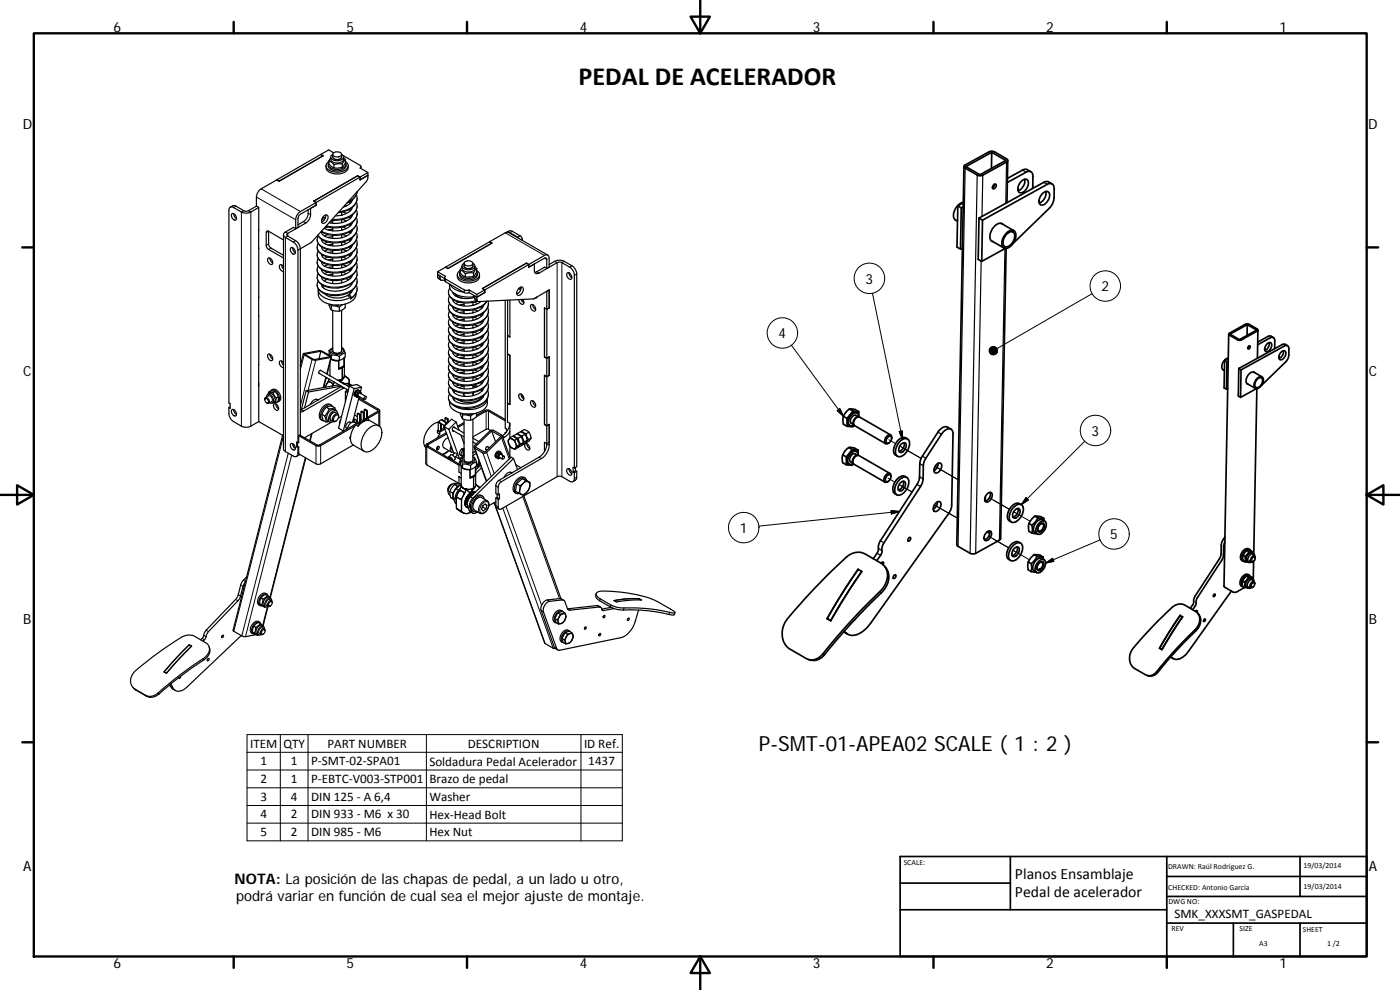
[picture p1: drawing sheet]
<svg xmlns="http://www.w3.org/2000/svg" width="420mm" height="297mm" viewBox="0 0 420 297" stroke-linecap="round" stroke-linejoin="round" font-family="sans-serif">
<defs><g id="words">
<text font-size="7.9" x="173.6" y="25.6">PEDAL DE ACELERADOR</text>
<text font-size="6.3" x="227.8" y="225.3">P-SMT-01-APEA02 SCALE ( 1 : 2 )</text>
<g font-size="4.7">
<text x="304.6" y="263.9">Planos Ensamblaje</text>
<text x="304.6" y="269.3">Pedal de acelerador</text>
</g>
<g font-size="4.4">
<text x="70.4" y="265.2">NOTA: La posición de las chapas de pedal, a un lado u otro,</text>
<text x="70.9" y="270.4">podrá variar en función de cual sea el mejor ajuste de montaje.</text>
</g>
<g font-size="4.2">
<text x="34" y="9.6">6</text>
<text x="104" y="9.6">5</text>
<text x="174" y="9.6">4</text>
<text x="244" y="9.6">3</text>
<text x="314" y="9.6">2</text>
<text x="384" y="9.6">1</text>
<text x="6.8" y="38.7">D</text>
<text x="410.6" y="38.7">D</text>
<text x="259.8" y="85.1">3</text>
<text x="330.5" y="87.4">2</text>
<text x="233.6" y="101.5">4</text>
<text x="7" y="112.9">C</text>
<text x="410.8" y="112.9">C</text>
<text x="327.6" y="130.7">3</text>
<text x="222" y="159.8">1</text>
<text x="333.2" y="161.7">5</text>
<text x="7" y="187.1">B</text>
<text x="410.8" y="187.1">B</text>
<text x="7" y="261.3">A</text>
<text x="410.8" y="261.3">A</text>
<text x="34" y="290.4">6</text>
<text x="104" y="290.4">5</text>
<text x="174" y="290.4">4</text>
<text x="244" y="290.4">3</text>
<text x="314" y="290.4">2</text>
<text x="384" y="290.4">1</text>
</g>
<g font-size="3.9">
<text x="75" y="224.3">ITEM</text>
<text x="85.1" y="224.3">QTY</text>
<text x="98.3" y="224.3">PART NUMBER</text>
<text x="140.4" y="224.3">DESCRIPTION</text>
<text x="175.3" y="224.4">ID Ref.</text>
<text x="78.2" y="229.6">1</text>
<text x="87.3" y="229.6">1</text>
<text x="93.4" y="229.6">P‐SMT‐02‐SPA01</text>
<text x="128.9" y="229.7">Soldadura Pedal Acelerador</text>
<text x="176.6" y="229.6">1437</text>
<text x="78.2" y="234.9">2</text>
<text x="87.3" y="234.9">1</text>
<text x="93.4" y="234.9">P‐EBTC‐V003‐STP001</text>
<text x="128.9" y="235">Brazo de pedal</text>
<text x="78.2" y="240.2">3</text>
<text x="78.2" y="245.6">4</text>
<text x="87.3" y="240.2">4</text>
<text x="87.3" y="245.6">2</text>
<text x="93.4" y="240.2">DIN 125 ‐ A 6,4</text>
<text x="93.4" y="245.6">DIN 933 ‐ M6 x 30</text>
<text x="128.9" y="240.3">Washer</text>
<text x="128.9" y="245.7">Hex‐Head Bolt</text>
<text x="78.2" y="250.9">5</text>
<text x="87.3" y="250.9">2</text>
<text x="93.4" y="250.9">DIN 985 ‐ M6</text>
<text x="128.9" y="250.9">Hex Nut</text>
<text x="352.5" y="275.6">SMK_XXXSMT_GASPEDAL</text>
</g>
<g font-size="2.4">
<text x="271.2" y="259.7">SCALE:</text>
<text x="350.6" y="260.8">DRAWN: Raúl Rodríguez G.</text>
<text x="391.2" y="260.6">19/03/2014</text>
<text x="350.6" y="267">CHECKED: Antonio García</text>
<text x="391.2" y="266.6">19/03/2014</text>
<text x="350.7" y="271.4">DWG NO:</text>
<text x="351.6" y="279.3">REV</text>
<text x="372" y="279.4">SIZE</text>
<text x="391" y="279.6">SHEET</text>
<text x="377.9" y="283.8">A3</text>
<text x="398.3" y="283.8">1 /2</text>
</g>
</g></defs>
<g fill="none" stroke="#000" stroke-width=".3">
<path d="M77 59.1l11.7 6.8M78.4 56.7l11.8 6.8M99.9 47.1a1.54 1.54 0 0 0 2.6 0M107.2 57.6a4.2 4.2 0 0 1-2.7 2.9M107.2 59.5a4.7 4.7 0 0 1-4.3 3.8l-1.1 .2M70.8 61.8l-.7 .5M73.2 63.2l-.8 .4v64.3M74.6 63.2l.7 .4v64.3M80.6 73.2l-.7 .4M80.6 69.4l-.7 .4M81.3 74.4l-.7 .4M85.7 69.6l.7 .4v.8l-.7 .4v64.3"/>
<path d="M88.7 72.2l-.7 .4M90.1 74.7l-.7 .4M91.1 66.5l.7 .4M92.5 64l.7 .4M97 65.1l.7 .3M107.2 61.8a5 5 0 0 1-4.8 3.9l-2.7 .1M107.2 64a4.8 4.8 0 0 1-4.6 3.9l-2.8 .2-1.9-.4M107.2 66.3a5.1 5.1 0 0 1-4.9 3.9h-3.2l-2.6-.9M107.2 79.9a5 5 0 0 1-4.8 3.8 7.3 7.3 0 0 1-7-1.8l-.2-.9M107.2 77.6a5 5 0 0 1-4.8 3.9 7.2 7.2 0 0 1-7-1.9l-.2-.9M107.2 75.3a5 5 0 0 1-4.8 3.9 6.6 6.6 0 0 1-7.1-2.1l-.1-.6M107.2 73.1a5 5 0 0 1-4.8 3.9 7.3 7.3 0 0 1-7-1.9l-.2-.9"/>
<path d="M107.2 70.8a5 5 0 0 1-4.8 3.9 7.1 7.1 0 0 1-7-1.9l-.2-.9M107.2 68.6a4.8 4.8 0 0 1-4.7 3.8 7.1 7.1 0 0 1-7.1-1.9M139.3 79.8a1.54 1.54 0 0 0 2.6 0M151.6 69.9l11.8 6.7M153.8 69.4l-.8 .4M156.1 70.8l-.7 .6M163.4 77.5l.7 .4M166.5 78.4l.7 .4v64.2M169.3 78.4l-.7 .4v64.2M171.7 79.8l-.7 .4M104.5 88.8l.7 .4v.5M107.2 84.4a5 5 0 0 1-4.8 3.9 7.3 7.3 0 0 1-7-1.9l-.2-.9"/>
<path d="M107.2 82.1a4.6 4.6 0 0 1-4.3 3.8 7.4 7.4 0 0 1-7.5-1.8l-.2-.9M107.2 86.6a3.5 3.5 0 0 1-1.8 2.7M131.3 83l.7 .4M133.7 83.7v.8M134.6 90a3.8 3.8 0 0 0 3.8 2.8 8 8 0 0 0 7.7-2.4M134.6 87.7a3.7 3.7 0 0 0 3.7 2.8l2.5 .1 2.2-.4M139.4 87v.8M142.4 89.4l.7 .4M146.6 97.9a4.9 4.9 0 0 1-4.9 3.9 7.2 7.2 0 0 1-6.9-1.9l-.2-.9M146.6 95.6a4.3 4.3 0 0 1-3.7 3.6 8.2 8.2 0 0 1-7.9-1.3l-.4-1.1M146.6 93.4a4.3 4.3 0 0 1-3.7 3.6 7.7 7.7 0 0 1-8.1-1.6l-.2-.9M146.6 91.1a4.6 4.6 0 0 1-4.3 3.8 7.4 7.4 0 0 1-7.5-1.8l-.2-.9"/>
<path d="M156.3 86.6l-.3 .2M161.1 81.5l.7 .4M173.1 82.2l-.7 .4M261.8 88l9.1 43.8M327.8 88.1l-28.6 16.5M80.5 118.8a1.13 1.13 0 0 1 1 1.7M91.3 106.4l-1.2 4.5M93.7 107.8l-3.6 14M94.8 108.1l-2.3 9M97.8 113.2l-.8 3.1M99.3 107.3l-1.3 4.9M99.9 105.3a1.54 1.54 0 0 0 2.6 0"/>
<path d="M102.4 116l.7 .4M104.1 115l.8 .4M108 117.9a.59 .59 0 0 0-.5 .9M146.6 118.2a4.9 4.9 0 0 1-4.9 3.9 7.3 7.3 0 0 1-6.9-1.9l-.2-.9M146.6 116a4.4 4.4 0 0 1-3.7 3.6 7.7 7.7 0 0 1-8.1-1.6l-.2-.9M146.6 113.7a4.4 4.4 0 0 1-3.7 3.6 7.7 7.7 0 0 1-8.1-1.6l-.2-.9M146.6 111.4a5 5 0 0 1-4.9 3.9 7.3 7.3 0 0 1-6.9-1.8l-.2-.9M146.6 109.2a4.9 4.9 0 0 1-4.9 3.9 7.1 7.1 0 0 1-6.9-1.9l-.2-.9M146.6 106.9a4.9 4.9 0 0 1-4.9 3.9 7.1 7.1 0 0 1-6.9-1.9l-.2-.8M146.6 102.4a4.9 4.9 0 0 1-4.9 3.9 7.1 7.1 0 0 1-6.9-1.9l-.2-.9M146.6 100.1a4.6 4.6 0 0 1-4.3 3.8 7.3 7.3 0 0 1-7.5-1.7l-.2-.9M146.6 104.6a4.9 4.9 0 0 1-4.9 3.9 7.1 7.1 0 0 1-6.9-1.8l-.2-.9"/>
<path d="M237.5 103.6l15.6 21.3M85.1 130.8l-14.9 58.6M86.5 136l-13.9 54.8M87.5 136.5l-13.8 54.5M88.3 133.5l-.2 .6M89.7 135.9l-.3 .1M90.3 123l.8 .4M91.6 137.3l-10.6 41.9M93.5 130.2l-.6 2M95.2 133.5l-.4 .2v5.5M95.9 133.5l.3 .2v5.5M100.6 123.8a1.55 1.55 0 0 0-1.3 2.3"/>
<path d="M105.9 126.3l.3 .3-.3-.2M106.3 125.8l.6 .2 .2 .6M113.7 122.8l-.4 .2v.4l.4 .2v4.2M128.1 133.2l.3 .2v.4l-.3 .2v5.5M134.7 137.4v-.1a.9 .9 0 0 1 1.2 .8M134.7 137.1l.8 .3 .5 .8M136.2 128.1l.3 .2M136.5 135.9l.5 .3 .2 .4M137.7 139.4l.7 .3M139.3 137.9a1.54 1.54 0 0 0 2.6 0M142.5 134.5l3.6 9.8M144.9 135.9l2.6 7.1"/>
<path d="M145.5 123.2l.4 .2v5.4M146 135.7l2.3 6.4M146.9 123.2l-.3 .2v5.4M150.3 136.3a.6 .6 0 0 0-.5 .9M150.5 131.3l2.3 6.4M150.7 130.8l.7 .4M161.8 137.2l.7 .4M164.1 133.1l.7 .4M251.3 123.2l.7-.6 1.1 2.3zM266.8 131.9l2 1.2M269.9 129.5l.9-.2 .1 2.5zM270.1 133.8l6.3 3.7-5.8-3.4"/>
<path d="M280.6 140l6.9 3.9M325.6 132.4l-19.1 19M136 149.2l.7 .4M136.6 150.7l.4 .2M136.9 146.7l.7 .4M140.3 151.7l.7 .4M140.8 153.1l.7 .4M141.2 149.1l.7 .4M144.7 151.3a1.04 1.04 0 0 1 .9-.8 1.04 1.04 0 0 1 1.1 .7 2.36 2.36 0 0 1-2.3 2.7 1.84 1.84 0 0 1 .3-2.6zM146.2 150.3a2.4 2.4 0 0 0-2.6 2.4l.1 .8 .3 .5M148.4 150.8l15.2 42.3M148.8 151.7l.7 .4"/>
<path d="M148.8 145.8l.7 .4M149.7 144.1l.8 .4M150.9 152.4l15.1 42.1M151.9 151.9l10.6 29.7M156.9 149l11 30.6M173.1 143.2l-.7 .4M266.5 143.5l2.1 1.2M267.4 153.2l2.5 .3-2.4 .7zM269.8 145.4l3.9 2.2-3.3-1.9M269.9 153.5l-42.2 4.4M280.4 151.5l6.9 4M297 149.4l5.9 3.4-4.7-2.7"/>
<path d="M304.7 153.8l-.5-.2 5 2.8M307.9 149.3l.7 .7-2.1 1.4zM70.7 179.9l.7 .4M71.5 178.4l.7 .4M72.2 175.5l.7 .4M73 174.1l.6 .3M81 179.9a1.16 1.16 0 0 0-1 1.8M168 179.6l.7 .4M180.1 179.6l-.1 .7M296.7 160.9l6 3.5M304.5 165.4l-.5-.3 5 2.9M313.8 169l2.1-1.5 .4 .9z"/>
<path d="M330.1 162l-16.3 7M56.8 193.5l.7 .4M57.5 193.9h.1M60.7 191.6l.7 .4M61 197.6l.1 .4M61.1 190.6l.8 .4M61.9 189.1l.7 .4M78.8 188.4a1.15 1.15 0 0 0-1 1.7M80.2 182.1l-1.4 5.5M162.4 183.1l.7 .5M164.2 180l.8 .4M166.4 194.2l.7 .4"/>
<path d="M170.4 182.7l.7 .4M179.2 181.7l.7 .4M180.7 182.9l.4 .3M183.3 181.5l-.1 .6M183.4 182.2l.7 .4M187.3 182.4l-.2 .6M201 183.7l-.2 .6M40.5 206.8l.3 .3M43.7 208.6l.3 .3M47.4 207.9l.3 .3M51.1 205.9l.7 .4M74.1 220.4h112.7v31.9h-112.7z"/>
<path d="M74.1 225.7h112.7M74.1 231h112.7M74.1 236.4h112.7M84.1 220.4v31.9M92.4 220.4v31.9M128 220.4v31.9M174.4 220.4v31.9M74.1 241.7h112.7M74.1 247h112.7"/>
<circle cx="234.8" cy="99.9" r="4.6"/>
<circle cx="260.9" cy="83.5" r="4.6"/>
<circle cx="331.7" cy="85.8" r="4.6"/>
<circle cx="328.8" cy="129.2" r="4.6"/>
<circle cx="223.2" cy="158.3" r="4.6"/>
<circle cx="334.3" cy="160.2" r="4.6"/>
</g>
<g fill="none" stroke="#000" stroke-width=".51">
<path d="M289.3 50l-2.1 113.4 .2 .4 3.9 2.3 .5 .1 1-.2 7.1-3.9 .4-.5 1.7-87.1M289.5 49.6l7.8-4.2 1.2 .2 3.9 2.4-.3 .6-7.2 4-.7 .1-.7-.1-4-2.3-.2-.3zM289.9 50l7.7-4.3 4.3 2.4-7.8 4.3zM297.6 45.7l-.1 4.8M298.2 55.5a.5 .5 0 0 1 .7-.2 .5 .5 0 0 1 0 .8 .5 .5 0 0 1-.5 .6 .5 .5 0 0 1-.5-.4zM298.4 55.3v.5l-.5 .5M302.3 54.8l5.6-3.1a1.27 1.27 0 0 1 1.5-.1 1.27 1.27 0 0 1 .6 1.4l-.2 3.6M302.4 48.2l-.2 12.6M306.4 54.5a1.18 1.18 0 0 1 1.1-.7 1.18 1.18 0 0 1 1.1 .7 2.96 2.96 0 0 1-2.5 3.3 1.99 1.99 0 0 1 .1-3zM307.5 53.8a3.2 3.2 0 0 1-2 3.4M309.4 51.5l-1.3-.7h-.7l-5.1 2.7M313 57.9a1.13 1.13 0 0 1 1.5-.3 1.13 1.13 0 0 1 .4 1.5 2.65 2.65 0 0 1-2.6 2.3 2.53 2.53 0 0 1 .7-3.5z"/>
<path d="M313.9 57.4a3.2 3.2 0 0 1-2 3.5M315.8 55.2l-1.3-.7-1.3 .2-19.4 10.7M287.5 61.8l-.3 12.3 1.1 .6 .6-.3M287.5 61.8l1 .6M288.5 62.4l-.2 12.3M289.1 62.1l-.6 .3M289.1 60.7a4 4 0 0 0-2.7 5l.9 .7M289.1 60.9l-1.6 .9M293.8 65.4l1.1 .7M293.8 65.4l-.2 12.4 1 .6 7.1-3.9M294.9 66.1l19.4-10.8a1.32 1.32 0 0 1 1.5-.1 1.32 1.32 0 0 1 .6 1.4l-.1 2.8a4.6 4.6 0 0 1-1.4 3.1l-10.9 10.6M294.9 66.1l-.3 12.3"/>
<path d="M297.5 72.2l3.8 2.2M300.4 67l3.9 2.2M301 67.3a2.03 2.03 0 0 0-2.9 1 3.3 3.3 0 0 0-.6 4l.5 .2M302.2 69.8a1.51 1.51 0 0 1 2-.6 1.51 1.51 0 0 1 .6 2 3.7 3.7 0 0 1-3.3 3.3 1.88 1.88 0 0 1-.6-2.7zM302.2 70.1a1.22 1.22 0 0 1 1.3-.6 1.22 1.22 0 0 1 1 .9 3.2 3.2 0 0 1-2.8 3.6 2.43 2.43 0 0 1 .3-3.6zM374.3 97.4l-5.2 2.8 2.9 1.7 5.2-2.9-2.9-1.6v3.2M377.5 99l-.1 8.5M367.5 108.1l.7 .4M367.5 108.1l-.1 8.3 .7 .4 .4-.2M368.2 108.5l-.1 8.3M368.6 108.3l-.4 .2M368.6 107.5l-1.1 .6"/>
<path d="M368.6 107.4a2.41 2.41 0 0 0-1.5 3.6l.4 .2M368.8 100.2l-1.5 75.7 2.7 1.7 .6 .1 3-1.5M368.9 100l5.2-2.8 .8 .1 2.4 1.4 .2 .3-.2 .4-5.1 2.7-.8-.1-2.4-1.4-.2-.4zM371.8 110.6l-.2 8.2 .7 .4 4.7-2.6M371.8 110.6l.7 .4M372.5 111l-.2 8.2M372.5 111l13-7.2a.84 .84 0 0 1 1 0 .84 .84 0 0 1 .3 .9v2.1l-.5 1.3-7.7 7.6M374.2 115.1l2.6 1.4M374.8 103.9l.1-.1a.41 .41 0 0 1 .2 .6 .41 .41 0 0 1-.6 0zM374.9 103.8l-.4 .7M376.2 111.6l2.5 1.5M376.6 111.8a1.8 1.8 0 0 0-2.4 1.5 1.36 1.36 0 0 0 .4 2"/>
<path d="M377.2 116.6l-.9 49.6M377.4 113.5a1 1 0 0 1 1.3-.4 1 1 0 0 1 .4 1.3 2.35 2.35 0 0 1-2.3 2.2 2.23 2.23 0 0 1 .6-3.1zM377.5 103.4l3.7-2a.86 .86 0 0 1 1-.1 .86 .86 0 0 1 .4 .9l-.2 2.5M377.5 113.6a.84 .84 0 0 1 1.2-.2 .84 .84 0 0 1 .2 1.2 1.55 1.55 0 0 1-2.2 1.5 2.25 2.25 0 0 1 .8-2.5zM380.2 103.2a.82 .82 0 0 1 1.2-.3 .82 .82 0 0 1 .2 1.2 1.41 1.41 0 0 1-1.9 1.2 1.87 1.87 0 0 1 .5-2.1zM380.9 102.8a2.23 2.23 0 0 1-1.3 2.3M382.2 101.3l-.9-.5-.6 .1-3.2 1.7M384.5 105.7a.82 .82 0 0 1 1.1-.4 .82 .82 0 0 1 .2 1.2 1.43 1.43 0 0 1-1.8 1.3 1.83 1.83 0 0 1 .5-2.1zM385.2 105.3a2.15 2.15 0 0 1-1.4 2.2M386.4 103.7l-.7-.4h-.8l-13.1 7.3M252.9 136.5l1.1 .6M253.1 124.9l1.1 .6"/>
<path d="M254.7 134.3l1 .6M254.9 122.7l1.1 .6M255.2 136.2a1.25 1.25 0 0 1 2.2-.4l.1 .8a1.74 1.74 0 0 0-1.5 2.5 1.06 1.06 0 0 1-1.4 0 1.06 1.06 0 0 1-.1-1.4zM255.7 134.9l-1.7 2.2v2.4l1.7 .1 .4-.4M255.7 134.9l1.8 .1M256 123.3l-1.8 2.2v2.4l1.8 .2 .3-.5M256 123.3l1.7 .2M256.3 127.5a1.05 1.05 0 0 1-1.5 0 1.05 1.05 0 0 1-.1-1.4 2.4 2.4 0 0 1 2.6-2.1 .61 .61 0 0 1 .4 .7 .61 .61 0 0 1-.7 .4 1.81 1.81 0 0 0-.7 2.4M257 135.5a2.1 2.1 0 0 0-2.7 1.9 1.3 1.3 0 0 0 .5 1.8M257.2 123.9a2.01 2.01 0 0 0-2.6 1.6 1.57 1.57 0 0 0 .5 2.2M257.4 136.6l-.8-.4a1.58 1.58 0 0 0-1.4 2.4l.8 .4M257.5 135l-1.6-.7a1.85 1.85 0 0 0-2.5 1.3 3.5 3.5 0 0 0-.5 3.2l1.1 .7"/>
<path d="M257.5 135v1.6M257.6 125l-.8-.4a1.56 1.56 0 0 0-1.3 2.4l.7 .4M257.7 123.5l-1-.6-.6-.1a1.72 1.72 0 0 0-2.3 .9 3.6 3.6 0 0 0-.7 3.6l1.1 .6M257.7 123.5v1.6M267.3 130.5l-9.4-5.4a1.73 1.73 0 0 0-1.4 2.6l9.3 5.4M267.6 131.4a.78 .78 0 0 0-.5-1 .78 .78 0 0 0-1 .5 1.45 1.45 0 0 0-.2 2.3 1.55 1.55 0 0 0 1.4-2.3 1.34 1.34 0 0 0-1.1 2.1l.6-.1M270.3 132.3a1.51 1.51 0 0 1 2-.6 1.51 1.51 0 0 1 .6 2 3.7 3.7 0 0 1-3.3 3.3 2.27 2.27 0 0 1-.3-3.4zM270.5 133.2a.85 .85 0 0 1 1.3-.2 .85 .85 0 0 1 .1 1.2 1.53 1.53 0 0 1-2 1.4 1.99 1.99 0 0 1 .6-2.4zM271.3 132.8a2.18 2.18 0 0 1-1.5 2.6M272.4 131.7a2.45 2.45 0 0 0-3.7 1.6 2.32 2.32 0 0 0 .7 3.6M281.1 139.3a.87 .87 0 0 1 1.3-.2 .87 .87 0 0 1 .1 1.3 1.6 1.6 0 0 1-2 1.4 2.04 2.04 0 0 1 .6-2.5zM281.5 139l-.3 1.3-.9 .9"/>
<path d="M285.4 128.8l-1.1-.6a2.41 2.41 0 0 0-2.8 1.5l-5.3 8.3-.3 5.4-.5 1.6-11.2 17.2a5 5 0 0 0-.6 3l-1.5 2.4M267.1 142l-9.3-5.3a1.73 1.73 0 0 0-1.6 2.6l9.4 5.4M267.4 143a.79 .79 0 0 0-.5-1 .79 .79 0 0 0-1 .5 1.26 1.26 0 0 0 0 2.2 1.53 1.53 0 0 0 1.2-2.3 1.38 1.38 0 0 0-1.1 2.1h.5M269.8 144.1a1.7 1.7 0 0 1 2.7-.4 3.9 3.9 0 0 1-3.1 4.9 2.33 2.33 0 0 1-.3-3.5zM270.1 145a.84 .84 0 0 1 1-.6 .84 .84 0 0 1 .7 .9 1.86 1.86 0 0 1-1.9 1.9 1.59 1.59 0 0 1 .2-2.2zM271.1 144.4a2.18 2.18 0 0 1-1.5 2.6M272.1 143.3a2.34 2.34 0 0 0-3.4 1.2 2.75 2.75 0 0 0-.1 3.6l.5 .4M280.9 150.9a.87 .87 0 0 1 1.3-.3 .87 .87 0 0 1 .1 1.3 1.42 1.42 0 0 1-2.1 1.3 2.17 2.17 0 0 1 .7-2.3zM281.4 150.6l-.1 .4a2.57 2.57 0 0 1-1.2 1.8M295.7 149.1v1.3M296 159.8a.89 .89 0 0 1 1.3-.4 .89 .89 0 0 1 .1 1.4 1.42 1.42 0 0 1-1.9 1.2 1.95 1.95 0 0 1 .5-2.2zM296.2 148.3a.89 .89 0 0 1 1.3-.4 .89 .89 0 0 1 .2 1.3 1.44 1.44 0 0 1-2 1.2 1.89 1.89 0 0 1 .5-2.1z"/>
<path d="M296.2 159.6l.8 .4M297 159.3a2.14 2.14 0 0 1-1.6 2.6M297.1 147.7a2.17 2.17 0 0 1-1.5 2.7M304 152.4a1.91 1.91 0 0 1 2.9-.7 3.9 3.9 0 0 1-3 5 2.11 2.11 0 0 1-.6-3.2zM304.5 153.2a.89 .89 0 0 1 1.3-.6 .89 .89 0 0 1 .2 1.4 1.61 1.61 0 0 1-1.9 1.3 1.74 1.74 0 0 1 .4-2.1zM305.5 152.5a2.23 2.23 0 0 1-1.5 2.6M306.5 151.4a2.31 2.31 0 0 0-3.4 1.3 2.74 2.74 0 0 0-.2 3.6l.6 .3M308.8 157.1v2.3l.9 .5M308.8 157.1l.9 .5M309.7 159.9l1.4 .2M309.7 157.6v2.3M310.6 154.9l1.7 .1 .9 .5"/>
<path d="M310.6 154.9l-1 1-.8 1.2M310.6 154.9l.9 .5M311.5 155.4l1.7 .1M311.5 155.4l-.8 1.1-1 1.1M311.9 156.9a1.13 1.13 0 0 1 1.6-.6 1.13 1.13 0 0 1 .5 1.6 2.7 2.7 0 0 1-2.5 2.4 2.16 2.16 0 0 1 .4-3.4zM312 157.4a.81 .81 0 0 1 1.2-.4 .81 .81 0 0 1 .2 1.2 1.4 1.4 0 0 1-1.8 1.3 1.71 1.71 0 0 1 .4-2.1zM312 157.4a.69 .69 0 0 1 1-.2 .69 .69 0 0 1 .1 1.1 .96 .96 0 0 1-.6 .9 .96 .96 0 0 1-1-.2l.1-.9zM313.2 155.5l.2 .8M313.6 156.4a2 2 0 0 0-3.2 1.4 1.63 1.63 0 0 0 .9 2.4M248.1 172.7l5.9-5.5a5 5 0 0 1 5.6-1l4.8 2.8a5 5 0 0 1 .6 7.4l-.2 .3a238.5 238.5 0 0 0-18.7 20.4l-.2 .1a3.5 3.5 0 0 1-4 .4l-4.8-2.8a6.3 6.3 0 0 1-.8-9.2l5.2-5.9zM257.5 170.8l1.1 .7-3.6 5.4-5.7 9.3-1.1-.6M257.5 170.8l-4.8 7.3-4.4 7.5"/>
<path d="M257.5 170.8l-3.6 5.4-5.6 9.4M258.6 171.5l-6 9.1-3.3 5.6M263.1 168.2l1.3-1.8 .3-1a3.4 3.4 0 0 1 .6-2.5l11-16.9 .7-1.9 .1-4.7 .4-1.2 5-7.9a2.29 2.29 0 0 1 3.1-1.4l.4 .7v.6l-.4 21.4-.3 1.4-24 34a6.9 6.9 0 0 1-6.2 3.6l-1.8-1.2M264.5 169a.39 .39 0 0 1 .5-.4 .39 .39 0 0 1 .1 .7l-.1 .1M265.4 169.8a5.4 5.4 0 0 1-.5 7.6 220 220 0 0 0-18.3 19.8 4 4 0 0 1-3.9 .7M268.3 172.6l.2-.1a.4 .4 0 0 1 .4 .3 .4 .4 0 0 1-.2 .5l-.4 .3a.52 .52 0 0 1-.3-.5 .52 .52 0 0 1 .3-.5zM272.7 161.4a.35 .35 0 0 1 .6 0 .35 .35 0 0 1-.1 .5 .39 .39 0 0 1-.4 .5 .39 .39 0 0 1-.3-.5zM304.3 164.7a.85 .85 0 0 1 .8-.6 .85 .85 0 0 1 .8 .6 2.01 2.01 0 0 1-1.9 2.3 1.68 1.68 0 0 1 .3-2.3zM304.3 163.4a1.45 1.45 0 0 1 1.9-.5 1.45 1.45 0 0 1 .7 1.9 3.9 3.9 0 0 1-3.2 3.5 2.11 2.11 0 0 1-.6-3.3zM305.3 164.1a2.13 2.13 0 0 1-1.5 2.6M306.3 163a2.33 2.33 0 0 0-3.5 1.2 2.68 2.68 0 0 0-.1 3.6l.6 .4M308.6 168.6l-.2 1.1 .2 1.3 .9 .5"/>
<path d="M308.6 168.6l.9 .5M309.5 171.5l1.4 .2M309.5 169.1v2.4M310.4 166.4l1.7 .2 .9 .5M310.4 166.4l-1.1 1-.7 1.2M310.4 166.4l.8 .5M311.2 166.9l1.8 .2M311.2 166.9l-.9 1.5-.8 .7M311.6 169.2a.72 .72 0 0 1 1.1-.5 .72 .72 0 0 1 .2 1.1 .97 .97 0 0 1-.6 .9 .97 .97 0 0 1-1-.1zM311.7 168.4a1.13 1.13 0 0 1 1.5-.5 1.13 1.13 0 0 1 .5 1.5 2.75 2.75 0 0 1-2.5 2.5 2.06 2.06 0 0 1 .3-3.2zM311.8 169a.81 .81 0 0 1 1.2-.5 .81 .81 0 0 1 .2 1.3 1.45 1.45 0 0 1-1.9 1.2 1.77 1.77 0 0 1 .5-2zM313 167.1l.1 .7"/>
<path d="M313.3 167.9a1.99 1.99 0 0 0-3.1 1.4 1.65 1.65 0 0 0 .9 2.5M364.3 178.4l.2-.2a.32 .32 0 0 1 .1 .5 .32 .32 0 0 1-.5 0zM367.6 162.7l-.3 1-.1 2.8-.4 1.3-7.4 11.5-.4 .8-.1 1.3-1 1.5M367.6 161.1l-1 1.8-.3 4.1-7.7 11.9-.4 1.1v1l-1 1.5M369.5 177.4l-12.8 18a4.4 4.4 0 0 1-4.2 2.4l-1.1-.8M372.9 174.3v1.6l.6 .3M372.9 174.3l.6 .4M373.1 166.6v1.6l.5 .3M373.1 166.6l.5 .3M373.5 174.7v1.5M373.5 176.2l1 .1M373.6 166.9v1.6"/>
<path d="M373.6 168.5l1 .2M374.1 172.9l-1.2 1.4M374.1 172.9l.6 .3M374.1 172.9l1.2 .1M374.2 165.1l1.2 .2 .6 .3M374.2 165.1l-1.1 1.5M374.2 165.1l.6 .4M374.7 173.2l1.1 .1M374.7 173.2l-1.2 1.5M374.8 165.5l-1.2 1.4M374.8 165.5l1.2 .1M374.9 172.6a1.84 1.84 0 0 0-2.6 1.6 1.3 1.3 0 0 0 .6 1.9"/>
<path d="M375.1 164.9a1.87 1.87 0 0 0-2.7 1.6 1.32 1.32 0 0 0 .7 1.8M375.2 172.9a1.19 1.19 0 0 0-2 .4 1.74 1.74 0 0 0 0 2.8h.1M375.3 173l.5 .3M375.4 165.2a1.15 1.15 0 0 0-2.1 .4 1.79 1.79 0 0 0 0 2.8h.2M375.8 174.3l.6 .3a.74 .74 0 0 0-.6-.8 .74 .74 0 0 0-.9 .4 1.43 1.43 0 0 0-.1 2.3l.6-.2-.6-.3M375.8 173.3l.2 .5M376 166.6l.5 .3a.75 .75 0 0 0-.5-.8 .75 .75 0 0 0-.9 .4 1.41 1.41 0 0 0-.2 2.3l.6-.2-.5-.3M376 165.6l.1 .5M376.1 173.9a1.52 1.52 0 0 0-1.7 0 1.52 1.52 0 0 0-.6 1.6l.2 .5 .6 .4M376.2 166.2a1.36 1.36 0 0 0-1.4-.2 1.36 1.36 0 0 0-.8 1.3l.1 1 .6 .4M376.2 168.4l-.1 5.5M376.6 175.2a.56 .56 0 0 0-.5-.7 .56 .56 0 0 0-.6 .4 .72 .72 0 0 0-.5 .8 .72 .72 0 0 0 .7 .6 .88 .88 0 0 0 .7-.6 .88 .88 0 0 0-.2-.9 .91 .91 0 0 0-.5 1.4h.3"/>
<path d="M376.7 167.5a.57 .57 0 0 0-.4-.7 .57 .57 0 0 0-.7 .5 .7 .7 0 0 0-.4 .7 .7 .7 0 0 0 .6 .6 .88 .88 0 0 0 .8-.6 .88 .88 0 0 0-.2-.9 .77 .77 0 0 0-.8 .6 .77 .77 0 0 0 .4 .8h.1M248.3 185.6l1 .6M249.3 186.2h.1M253.2 189.6l1.2 .7M347.2 186.6l4.6-4.4a3.3 3.3 0 0 1 3.7-.7l3.2 1.9a3.5 3.5 0 0 1-.1 5.6 170 170 0 0 0-12.2 13.2l-1 .5h-1l-3.8-2.1a4.4 4.4 0 0 1 .1-6.9zM348 194.5l.7 .4M348.7 194.9h.1M351.3 197.1l.8 .5M354.2 184.7l.7 .4M354.2 184.7l-3.2 4.8-3 5M354.9 185.1l-6.2 9.8-.7-.4M354.9 185.1l-6.2 9.8"/>
<path d="M358.8 183.4l.5-.2-.1 .5M359.4 184a3.7 3.7 0 0 1-.6 5.3 166 166 0 0 0-12 13 2.6 2.6 0 0 1-2.5 .4M361.3 185.9l.2-.1a.3 .3 0 0 1 .2 .4 .3 .3 0 0 1-.5 0zM270.1 257h140.1v30h-140.1zM303.2 257v16M350.2 257v30M390.2 257v12M270.1 265h33.1M270.1 273h80.1M350.2 277h60M350.2 269h60M350.2 263h60"/>
<path d="M370.2 277v10M390.2 277v10"/>
</g>
<g fill="none" stroke="#000" stroke-width=".36">
<path d="M83.1 54l-4.7 2.7a3.1 3.1 0 0 0-1.4 2.4v2.7l.6 .4v6.9M83.1 54l.7 .4M83.1 54h.1M96.3 46.3l.7 .4-13.3 7.7-.6-.4M96.3 46.3v.1M97 46.8l-.7-.4-13.2 7.6M97.8 49.7a2.51 2.51 0 0 0 2.9 2.5 3.2 3.2 0 0 0 3.8-1.9v-.6M98.5 49.3a2.2 2.2 0 0 0 2.9 2 2.11 2.11 0 0 0 2.5-2M98.7 48.3l1.5 1.1M98.7 48.3v.9l1.5 1.2v-1M98.7 48.7a1.36 1.36 0 0 0 1.3 2 3.1 3.1 0 0 0 3.9-1.3l-.2-.7M98.7 48.4a1.52 1.52 0 0 0-.8 1.7 1.52 1.52 0 0 0 1.4 1.2 4.5 4.5 0 0 0 5.1-1 1.41 1.41 0 0 0-.7-1.9"/>
<path d="M99.2 47.3l-.5 1M99.2 47.1a1.81 1.81 0 0 0 2.6 1.8 1.35 1.35 0 0 0 1.3-1.8M99.9 46.3a.88 .88 0 0 0-.7 1 .88 .88 0 0 0 .9 .7 2.3 2.3 0 0 0 3-.8l-.6-.9M99.9 46.3v.8a1.54 1.54 0 0 0 2.6 0v-.8M100 46a1.49 1.49 0 0 1 2.5 .5 1.59 1.59 0 0 1-2.6-.2zM100.1 45.8l-1.5-.8-2.3 1.3M102.7 49.2l-2.5 .2M102.7 49.2v1M102.7 50.2l-2.5 .2M102.9 46.6l5.3 3.1 .1 .4-.2 .3 2.3 1.4v.8M103.1 47.3l.6 .6M103.7 47.9l-1 1.3"/>
<path d="M103.7 47.9v.9l-1 1.4M105.8 59.9a3.7 3.7 0 0 1-2.8 2.2M107 58.4a3.9 3.9 0 0 1-3 4.8l-2.5 .6M107.2 57.6a4.5 4.5 0 0 1-3.1 3.3M107.3 52.7l-13.2 7.7M108 54h.1M108 54l.1-.9-.8-.4-13.1 7.6M108.4 50v.6M110.4 51.8l-20.2 11.7a3.1 3.1 0 0 0-1.5 2.4v2.7M110.4 52.6v1.1l-.4 .7-16.6 18.3-3.3 2M110.4 52.6l-2.4 1.4M289.7 50.4l-2.2 113.5"/>
<path d="M293.3 52.5l-2.2 113.5M294.9 52.6l-.2 12.3M302.1 48.6l-.3 12.4M306.9 51l1 .7M313.2 54.7l1.1 .6M69.5 64.2a1.12 1.12 0 0 1 1.2 .5 1.12 1.12 0 0 1-.1 1.4 1.49 1.49 0 0 1-1.1-1.9zM70.1 64.1l.3 .9 .6 .6M77 61.8l-3 1.6-.8-.2-2.6-1.5h-.6l-.9 .5M77.6 69.1h.1M77.6 69.1v40.4M77.6 74.4h.1M77.6 62.3l-2.3 1.3a3.3 3.3 0 0 1-2.9 0l-2.3-1.3a.85 .85 0 0 0-1-.1 .85 .85 0 0 0-.4 .9v57.8l.4 .2v1.4l-.4-.2 .4-.2"/>
<path d="M77.6 74.5h.1M80.4 77.6a1.14 1.14 0 0 1 1.2 .3 1.14 1.14 0 0 1 .2 1.2 .95 .95 0 0 1-1.1 0 .95 .95 0 0 1-.4-1zM80.6 69.4l.2 4.4 .5 .6 3.8 2.2M81 77.4l.2 .9 .6 .6M84.5 79.5l.6 1.2M85.1 70.4v64.3v.3l.6 .5 2.3 1.3a.86 .86 0 0 0 1 .1 .86 .86 0 0 0 .4-.9v-1.7M85.1 79.9a.68 .68 0 0 0-1-.5 .68 .68 0 0 0-.1 1.1l.4 .7 .7 .2M85.1 72l-4.5-2.6-.3-.1-.3 .2-.1 4.1 .3 .8 4.9 3M87.2 74.4a1.15 1.15 0 0 1 1.3 .5 1.15 1.15 0 0 1-.1 1.3 1.36 1.36 0 0 1-1.2-1.8zM87.8 74.3a1.71 1.71 0 0 0 .9 1.5M88 68.2l.7 .4M88.1 68.2l-2.4 1.4a.86 .86 0 0 0-.6 .8 .86 .86 0 0 0 .6 .8l2.3 1.4a3.1 3.1 0 0 1 1.4 2.5v57.8"/>
<path d="M90.1 74.7v55.9M92.5 62.9v1.1a3 3 0 0 1-1.4 2.5l-1.7 .9M94.1 60.4l.8 .4v.8M94.2 60.3l.7 .4v.9M94.2 60.3v.1M94.9 61.6h.1M94.9 61.6l-5.1 3-.3 .7-.1 2.9-.7 .4M94.9 61.6l-1.7 .9v1.9a3.2 3.2 0 0 1-1.4 2.5l-5.7 3.3 .1 .5 2.5 1.5a3 3 0 0 1 1.4 2.5M96.7 65.6l.5 .6M96.7 69.7l-.2 .1M96.7 74.2l-.2 .1M96.7 71.9l-.2 .2"/>
<path d="M96.7 76.5l-.2 .1M96.7 78.7l-.2 .1M96.8 65.3l.7 .3M97 65.1a.83 .83 0 0 1 .6-.6 .83 .83 0 0 1 .8 .4 1.77 1.77 0 0 1-1.6 2.1 1.38 1.38 0 0 1 .2-1.9zM97.7 64.5a1.99 1.99 0 0 1-1.2 2.1M98.4 79.4l-1 .5M98.4 68.1l-1 .5M98.4 77.2l-1 .4M98.4 74.9l-1 .4M98.4 72.6l-1 .5M98.4 70.4l-1 .4M99.9 66.1v.9"/>
<path d="M99.9 68.3v1M99.9 70.6v.9M99.9 72.9v.9M99.9 75.1v1M99.9 77.4v.9M99.9 79.6v1M99.9 66.5l-.9 .1M99.9 68.8l-1.5 .2M99.9 73.3l-1.5 .2M99.9 71l-1.5 .2M99.9 75.5l-1.5 .3M99.9 77.8l-1.5 .2"/>
<path d="M102.5 63.6v1M102.5 65.9v.9M102.5 68.2v.9M102.5 70.4v.9M102.5 72.7v.9M102.5 75v.8M102.5 77.2v.9M102.5 79.5v.9M102.5 64.4l.3 .1M102.5 66.7h.3M102.5 68.9l.3 .1M102.5 73.4l.3 .1"/>
<path d="M102.5 71.2l.3 .1M102.5 75.7l.3 .1M102.5 78h.3M102.8 79.4l1.2 .5M102.8 68.1l1.2 .5M102.8 77.1l1.2 .5M102.8 65.8l1.2 .5M102.8 74.9l1.2 .4M102.8 63.6l1.2 .4M102.8 72.6l1.2 .5M102.8 70.4l1.2 .4M103.5 61.6l.5 .2"/>
<path d="M104.7 60.6l.5 .3M104.7 62.9l.5 .3M104.7 65.2l.5 .2M104.7 67.4l.5 .3M104.7 69.7l.5 .3M104.7 74.2l.5 .3M104.7 71.9l.5 .3M104.7 76.5l.5 .3M104.7 78.7l.5 .3M105.2 69.4l.2 .3M105.2 78.4l.2 .3M105.2 67.2l.2 .2"/>
<path d="M105.2 76.2l.2 .3M105.2 64.9l.2 .3M105.2 62.6l.2 .3M105.2 60.4l.2 .2M105.2 73.9l.2 .3M105.2 71.6l.2 .3M105.8 71.2a5.8 5.8 0 0 1-6.1 2.6l-.5-.1a2.6 2.6 0 0 1-2.7-1.9M105.8 69a5.7 5.7 0 0 1-6.2 2.5l-.8-.1a2.25 2.25 0 0 1-2.3-1.8M105.8 78a5.4 5.4 0 0 1-5.7 2.6l-1.3-.2a2.25 2.25 0 0 1-2.3-1.8M105.8 66.7a5.6 5.6 0 0 1-6 2.6l-1.6-.4-.9-.4M105.8 64.4a5.7 5.7 0 0 1-6.2 2.6l-.8-.2M105.8 62.2a5.2 5.2 0 0 1-5.2 2.6"/>
<path d="M105.8 75.7a5.2 5.2 0 0 1-5.2 2.6l-1.8-.2a2.2 2.2 0 0 1-2.3-1.8M105.8 73.5a5.2 5.2 0 0 1-5.2 2.6l-1.8-.2a2.16 2.16 0 0 1-2.3-1.8M107 60.6a3.9 3.9 0 0 1-3 4.8l-2.2 .6h-2.3M107 62.9a4 4 0 0 1-3.2 4.9l-3.1 .6-2.9-.5M107 65.2a4 4 0 0 1-3.3 4.9 8.7 8.7 0 0 1-7.3-.6M107 67.4a3.5 3.5 0 0 1-2.2 4.5 8.2 8.2 0 0 1-9-.7l-.4-.6M107 69.7a4 4 0 0 1-3.3 4.9 7.6 7.6 0 0 1-8.1-1.4l-.4-1.1 .3-1.3M107 71.9a4 4 0 0 1-3.3 5 7.9 7.9 0 0 1-8-1.3l-.5-1.2 .3-1.3M107 76.5a4 4 0 0 1-3.3 4.9 7.4 7.4 0 0 1-8.3-1.6l-.2-1.1 .3-1.1M107 74.2a4 4 0 0 1-3.3 4.9 7.4 7.4 0 0 1-8.3-1.6l-.2-1.1 .3-1.1M107 78.7a3.9 3.9 0 0 1-3.3 4.9 7.6 7.6 0 0 1-8.1-1.4l-.4-1 .3-1.3M138.7 79.8a1.8 1.8 0 0 0 2.5 1.8 1.35 1.35 0 0 0 1.3-1.8"/>
<path d="M138.8 79.3l.5-.3v.8a1.54 1.54 0 0 0 2.6 0v-.8a.93 .93 0 0 1 .6 1.2 .93 .93 0 0 1-1.1 .6 1.89 1.89 0 0 1-2.7-1.1zM139.5 78.5a1.65 1.65 0 0 1 2.4 .5 1.53 1.53 0 0 1-2.6 0zM146.9 72.6l.7 .4M146.9 72.5l.7 .4-13.2 7.7-.7-.4M146.9 72.5v.1M152.2 69.6l.7-.4 .9 .2 2.5 1.5 .4 .5-.1 .6M152.3 69.6l.6 .1 2.8 1.8M156.7 71.6v.5M158 79l.7 .4M158 79l-13.2 7.6M158 78.9l-13.2 7.7M158 78.9l.7 .5"/>
<path d="M158 78.9v.1M158.7 79.4l-13.2 7.6-.7-.4M158.7 79.4v.8l1.7-1v1.9a.85 .85 0 0 0 .4 .9 .85 .85 0 0 0 1-.1l5.8-3.2 1 .1 2.4 1.4a3.1 3.1 0 0 1 1.4 2.4v57.8l-.4-.2v1.4M158.7 79.4l4.7-2.8a.86 .86 0 0 1 1-.1 .86 .86 0 0 1 .4 1v2.6l-.7 .4-.7-.3M164.4 76.6l-11.8-6.9h-.5l-18.4 10.5M164.8 79.4l1.7-1a3.2 3.2 0 0 1 2.8 0l2.4 1.4a3.1 3.1 0 0 1 1.4 2.4v57.8l-.7 .4M294.5 78.3l-1.7 87.7M301.6 74.6l-1.7 87.5M77.6 89.2h.1M95.5 86.9v1.4a3.9 3.9 0 0 0 3.7 3 7.2 7.2 0 0 0 7.4-2l.2-1.3M95.5 86.7a3.6 3.6 0 0 0 3.3 3.2 8.7 8.7 0 0 0 6.4-.7M96.7 81l-.2 .1"/>
<path d="M96.7 83.2l-.2 .1M96.9 86.2v-.6l.2 .9M98 83.8l-.6 .5M98.4 81.7l-1 .4M98.8 91.2l.6 1.8M99.3 91.4l.1 .4M99.4 91.8l1.5 .1 .9 .3M99.4 93l1.2 .3h1.2M99.4 91.8v1.2M99.9 81.9v.9M99.9 84.1v1M99.9 93.1v12.2"/>
<path d="M99.9 80.1l-1.5 .2M99.9 82.3l-1.5 .2M100.7 91.5h.9M101.5 86.4h-.2M101.8 92.2v1.1M102.5 81.7v.9M102.5 84v.9M102.5 93.1v12.2M102.5 80.2l.3 .1M102.5 82.5h.3M102.8 81.7l1.2 .4M102.9 91.4l-1.1 .8"/>
<path d="M103.6 91.2v1.1l-1.8 1M103.9 83.6l.7 .4M104.5 88.8a.41 .41 0 0 1 .4-.3 .41 .41 0 0 1 .4 .4l.1 .5-.2 .3M104.7 81l.5 .3M104.7 83.2l.5 .3M105.2 80.7l.2 .3M105.2 83l.2 .2M105.4 85.1l.1 .3M105.5 87.3a4.8 4.8 0 0 1-5.5 2l-1.7-.5-.9-.7M105.8 82.5a5.4 5.4 0 0 1-5.7 2.6l-.9-.1a2.56 2.56 0 0 1-2.7-1.9M105.8 80.3a6 6 0 0 1-6.6 2.4h-.4a2.25 2.25 0 0 1-2.3-1.8M105.8 84.8a5.4 5.4 0 0 1-5.7 2.6l-1.3-.2a2.25 2.25 0 0 1-2.3-1.8"/>
<path d="M105.8 87l-.5 1-.7 .5M107 83.2a4 4 0 0 1-3.3 5 7.9 7.9 0 0 1-8-1.3l-.5-1.2 .3-1.3M107 85.5a3.4 3.4 0 0 1-1.7 4.2M107 81a4 4 0 0 1-3.3 4.9 7.6 7.6 0 0 1-8.1-1.4l-.4-1.1 .3-1.3M131.3 81.5v1.7l1 .9M131.3 81.5l2.4 1.4-.3 .3 .3 .5 5.7 3.3h1.4M133.4 83.6l-2.1-1.2 .7 .4 .2 1.1 1.2 .2M133.4 84.1l.2 .4 5.8 3.3h1.4M133.4 83.3v.8M133.7 80.2l-2.4 1.3M133.7 80.2l.7 .4M133.7 80.2h.1"/>
<path d="M134.9 85.2a3.7 3.7 0 0 0 3.6 3.7l2.2 .3 1.7-.2M134.9 88.8a2.55 2.55 0 0 0 1.8 3.8 8.1 8.1 0 0 0 9.5-2.2M135 86.4a2.56 2.56 0 0 0 1.7 3.9 9.2 9.2 0 0 0 6.5 0M135.1 85.3a4.9 4.9 0 0 0 4 2.4M135.9 89.9a2.66 2.66 0 0 0 2.9 1.9 7.8 7.8 0 0 0 5.6-1.3M135.9 87.7a3.9 3.9 0 0 0 4.2 1.9l2.3-.4M136 87.8h-.1M136.1 90l-.2 .1M136.1 92.2l-.2 .1M136.1 94.5l-.2 .1M136.1 96.8h-.2M136.1 99l-.2 .1"/>
<path d="M136.6 88.2l1 .8 1.1 .5M137.1 88.7l-.3 .1M137.3 82.4a2.48 2.48 0 0 0 2.9 2.5 3.2 3.2 0 0 0 3.7-1.9v-.6M137.8 99.7l-1 .4M137.8 97.4l-1 .5M137.8 95.2l-1 .4M137.8 92.9l-1 .5M137.8 90.7l-1 .4M137.9 82a2.23 2.23 0 0 0 2.9 2 2.1 2.1 0 0 0 2.4-2M138 89.2l-.2 .1M138.1 81.4a1.35 1.35 0 0 0 1.3 2 3.1 3.1 0 0 0 3.8-1.3l-.1-.7M138.1 81v.9l1.5 1.2"/>
<path d="M138.1 81.2a1.5 1.5 0 0 0-.8 1.6 1.5 1.5 0 0 0 1.4 1.2 4.3 4.3 0 0 0 5.2-1.2v-.8l-.8-.8M138.1 81l1.5 1.1M138.7 80l-.6 1M139.3 91.3l-1.5 .2M139.3 90.9v.9M139.3 93.1v1M139.3 95.4v.9M139.3 97.7v.9M139.3 99.9v.9M139.3 93.6l-1.5 .2M139.3 95.8l-1.5 .3M139.3 98.1l-1.5 .2"/>
<path d="M139.6 82.1v1M140.8 87l2.3 1.3M140.8 87v.8M141.9 90.7v.9M141.9 93v.9M141.9 95.2v.9M141.9 97.5v.9M141.9 99.7v.9M141.9 91.5h.3M141.9 93.7l.3 .1M141.9 96l.3 .1M141.9 98.3h.3"/>
<path d="M142.1 82.9l-.9 .2h-1.6M142.1 81.9h-1.2l-1.3 .2M142.1 81.9v1M142.2 99.7l1.2 .4M142.2 97.4l1.2 .5M142.2 95.2l1.2 .4M142.2 92.9l1.2 .5M142.2 90.7l1.2 .4M142.5 80l.6 .6M143.1 80.6l-1 1.3M143.1 80.6v.9l-1 1.4M143.1 88.3v1.7l.6 .5 16.4-.8 4.7-2.7v5.4"/>
<path d="M144.1 92.2l.5 .3M144.1 94.5l.5 .3M144.1 96.8l.5 .2M144.1 99l.5 .3M144.6 96.5l.2 .3M144.6 98.7l.3 .3M144.6 94.2l.3 .3M144.6 91.9l.3 .3M144.8 86.6l.7 .4M144.8 86.6h.1M145.2 98.3a5.4 5.4 0 0 1-5.7 2.6l-.9-.1a2.58 2.58 0 0 1-2.7-1.9M145.2 96a5.4 5.4 0 0 1-5.7 2.6l-.9-.1a2.7 2.7 0 0 1-2.7-1.9"/>
<path d="M145.2 93.7a5.4 5.4 0 0 1-5.7 2.6l-1.3-.1a2.31 2.31 0 0 1-2.3-1.8M145.2 91.5a5.4 5.4 0 0 1-5.7 2.6l-1.3-.2a2.31 2.31 0 0 1-2.3-1.8M145.5 87v.8M145.5 87l-2.4 1.3M145.5 87.8l-2.4 1.4-2.3-1.4M145.5 87.8l-2.4 1.4-.7-.4 .1 1 .9 .6M146.4 92.2a3.9 3.9 0 0 1-2.9 4.8 7.9 7.9 0 0 1-8.4-1.1l-.5-1.2 .3-1.3M146.4 94.5a3.9 3.9 0 0 1-2.9 4.8 8.1 8.1 0 0 1-8.4-1.1l-.5-1.3 .3-1.3M146.4 96.8a4 4 0 0 1-3.3 4.9 7.7 7.7 0 0 1-8-1.3l-.5-1.2 .3-1.3M146.4 99a4 4 0 0 1-3.3 4.9 7.7 7.7 0 0 1-8-1.2l-.5-1.3 .3-1.3M146.5 90.4a4.3 4.3 0 0 1-3.7 4.6 7.5 7.5 0 0 1-7.7-1.4l-.5-1.2 .3-1.3M151.6 90.1v38.3l.4 .3v.9"/>
<path d="M152.3 90.1v10.6M153 90v11.1l-.6-.4M155.7 86.5l.5 .4M155.7 86.5a.77 .77 0 0 1 1.2-.3 .77 .77 0 0 1 0 1.2 1.16 1.16 0 0 1-1.7 1 1.91 1.91 0 0 1 .5-1.9zM156.3 86.1a1.95 1.95 0 0 1-1.2 2.1M156.5 89.9l.7 .9M156.7 89.9v.5M156.9 89.9a.79 .79 0 0 1 .4 .8 .79 .79 0 0 1-.6 .6 1.62 1.62 0 0 1-1-1.4M158.7 80.2h.1M158.7 80.2l5-2.8 .4 .3v2.8M159.4 91.4a1.23 1.23 0 0 1 1.1 .6 1.23 1.23 0 0 1 0 1.3 1.32 1.32 0 0 1-1.1-1.9zM159.9 91.4l.2 .9 .6 .6"/>
<path d="M161.2 89.1l-.2 .3h-.4M163.4 80.2l-2.9 1.5M164.1 87.4h.1M164.1 87.4v5.4M164.1 92.8v14.7l-.7-.4M164.8 87h.1M164.8 87l-.7 .4M164.8 92.4l-.7 .4-.7-.4v14.7M164.8 87v5.4M164.8 92.4l-.7 .4M170.2 81.9a1.17 1.17 0 0 1 1.2 .6 1.17 1.17 0 0 1-.1 1.3 1.39 1.39 0 0 1-1.1-1.9zM170.8 81.9l.2 .8 .6 .7"/>
<path d="M77.6 109.4h.1M77.6 109.4v6.6M77.6 114.7v11.8M79.5 119.9v-.2a.7 .7 0 0 1 .9 .3 .7 .7 0 0 1-.2 .9h-.2a.95 .95 0 0 1-.1-1.7 1.09 1.09 0 0 1 .6 1.9l-.5-.2M80 119.1a.74 .74 0 0 1 .6-.9 .74 .74 0 0 1 .8 .5 1.6 1.6 0 0 1 .4 2.2l-.8-.1M80.3 118.3a1.53 1.53 0 0 1 1.7 .1 1.53 1.53 0 0 1 .6 1.6l-.2 .5-.6 .4M80.5 106.3a1.14 1.14 0 0 1 1.2 .6 1.14 1.14 0 0 1-.2 1.3 1.37 1.37 0 0 1-1-1.9zM80.5 118.8l-.8 .5M80.7 117.6l1.2 .2M80.7 117.6l-.2 .7M81 106.3l.2 .8 .6 .6M81.2 117.3a1.31 1.31 0 0 1 2.1 .7 1.6 1.6 0 0 1-.1 2.6"/>
<path d="M81.5 117.1a1.87 1.87 0 0 1 2.6 1.5 1.33 1.33 0 0 1-.6 1.9M81.9 117.8l1.1 1.6M82.5 117.5l-1.3-.2-.5 .3M82.5 117.5l-.6 .3M82.5 117.5l1.1 1.6M83 119.4l.6-.3-.3 1.4-.5 .3M83 119.4l-.2 1.4M84.5 108.3l.3 .9 .3 .3M85.1 108.8a.67 .67 0 0 0-1-.5 .67 .67 0 0 0-.1 1.1l.4 .6 .7 .3M90.5 108.4l-.2 .4M91 106.2l-.9 3.5M91 106.1l5.1-.9 3.1 1.6 .3 .4-5.3 .9-2.9-1.7z"/>
<path d="M91.9 117.2l-1.5 5.7M91.9 117.2l.7 .4M92.6 117.6l-1.2 4.8M95.1 119.8l.4 .2a1.76 1.76 0 0 0-2.4 1.4M95.7 112l8.8 5.1M96.2 111.1l8.6 5M96.3 105.4l-4.9 .9 2.8 1.6 4.9-.9-2.8-1.6-.6 2.2M96.4 111.2a.52 .52 0 0 0-.6 .2 .52 .52 0 0 0 .1 .7M97.9 113.3l-.7 3M98.2 113.4l-.3 .1M98.8 105.2l.6 1.4M98.8 105.2l.1 1.4"/>
<path d="M98.8 113.8l-.4 .8 1.1 .2 .5 .7 .3-.8-.6 1.1a.94 .94 0 0 0-1-1.2h-.3l-.8 1.6zM99 109v3.8M99.3 107.7h.1M99.4 107.7a2.62 2.62 0 0 0 2.5 .4l-.2 .1v2.5l1.6-1M99.4 107.7l1.2 .5h1.1v2.5l1-.4v3.5l-1.3 .3 1.3-.3-.5 .8 1.1-1.7M99.4 106.6h1.5l.9 .3M99.4 107.7l1.2 .4h1.2M99.4 106.6v.4M99.4 107.4v.3M99.5 107.1l-1.3 5.2M99.9 105.2a1.5 1.5 0 0 0 2.6 0M99.9 104.5a.92 .92 0 0 0-.6 1.1 .92 .92 0 0 0 1.1 .6 1.88 1.88 0 0 0 2.6-1l-.5-.7"/>
<path d="M99.9 104.4l-1.1 .8M101.4 115.5l.2-.1-.1 .1M101.7 110.7l1.6-1-.5 .6zM101.7 115.5l-9.8 1.7M101.8 106.9v1.2M102.4 115.9l-9.8 1.7M102.5 104.4l.5 .1 .6 1.4M102.5 116l-12.4 7.1M102.7 114.9l.7 .3M102.9 115l.4 .2M103.2 115l.2 .2M103.2 113.3l-.9 1.3"/>
<path d="M103.3 115.1l1.1-.1 1 .5M103.3 116.4l-12.2 7-1 .3M103.3 107.4v2.3l-.6 .6v3.5l.6-.9M103.3 112.5l1.5 1.4v1.3v-1.3l-.9-.7M103.3 107.3v5.6M103.6 105.9l-1.8 1M103.6 105.9v1.2l-1.8 1M103.6 112.8l1 .8M103.7 117.5v3M103.7 117.5l.6 .4M103.9 115.6l1.2-.2 .5 .3M104 117.2l-.3 .3"/>
<path d="M104 117.2l.4 .3M104 116.8v.5M104.4 115.8l.4 .1M104.7 116h.1M104.9 115.8l1.4 .8M104.9 115.8l-3.3 12.7 1.4 .8M104.9 115.8l2.2-.4 1.4 .8M106.3 118.4h.1M106.3 118.4l.4 .5M106.3 116.6l-3.3 12.7M106.4 118.4l.4 .6M106.6 118.5l.3 .2"/>
<path d="M106.6 118.5l.6 .8M106.6 118.3h.1M106.6 118.3l-.3 .1M106.6 118.3l-.2 .1M106.6 118.2l-.1 .1M106.9 118.7l.3 .6M106.9 117.6l.3 .2M106.9 117.6l-.3 .9M107.2 119.3l.6-.3-2 7.6M107.2 117.8l-.3 .9M107.5 118.8l1.8 1.1a.47 .47 0 0 1 0-.7 .47 .47 0 0 1 .6 0l-.2 .6-.4 .1M107.5 118.8v-.6l.4-.3 1.9 1.1"/>
<path d="M107.6 119.7l5.9 3.5-3.2 2M107.7 117.1l.3 .2M107.7 117.1l-.8 .5M107.7 117.1a1.04 1.04 0 0 0-1.1 .2 1.04 1.04 0 0 0-.3 1h.2M107.7 119.4l6.2 3.7-.2 .5-3.2 1.9-.2-.2M107.7 117.2a1.08 1.08 0 0 0-1.2 1.1M108 117.3l-.8 .5M108 117.3l.3 .4v.4M108.3 118.1a.41 .41 0 0 0-.4-.5 .41 .41 0 0 0-.5 .4 .47 .47 0 0 0-.2 .6 .47 .47 0 0 0 .5 .3M108.5 116.2l-2.2 .4M108.5 116.2l-.3 1.3M136.1 105.8l-.2 .1"/>
<path d="M136.1 112.6l-.2 .1M136.1 101.3l-.2 .1M136.1 103.5l-.2 .1M136.1 108.1h-.2M136.1 110.3l-.2 .1M136.1 114.8l-.2 .1M136.1 117.1l-.2 .1M136.3 119.4v.7M136.6 117.3l-.3 .6M137.8 106.5l-1 .4M137.8 104.2l-1 .4M137.8 115.5l-1 .5"/>
<path d="M137.8 102l-1 .4M137.8 113.3l-1 .4M137.8 111l-1 .4M137.8 108.7l-1 .5M139.2 118v.6l.5 .3M139.3 104.9l-1.5 .2M139.3 111.7l-1.5 .2M139.3 102.2v.9M139.3 104.4v.9M139.3 106.7v.9M139.3 109v.9M139.3 111.2v.9"/>
<path d="M139.3 113.5v.9M139.3 115.7v.9M139.3 118v.7M139.3 100.4l-1.5 .2M139.3 102.6l-1.5 .2M139.3 107.1l-1.5 .3M139.3 109.4l-1.5 .2M139.3 113.9l-1.5 .2M139.3 115.9l-1.6 .5M141.9 118.7v-.8l.2 .4-.3 .4M141.9 102v.9M141.9 104.3v.9"/>
<path d="M141.9 106.5v.9M141.9 108.8v.9M141.9 111v.9M141.9 113.3v.9M141.9 115.6v.9M141.9 105l.3 .1M141.9 111.8l.3 .1M141.9 100.5l.3 .1M141.9 102.8h.3M141.9 107.3l.3 .1M141.9 109.5l.3 .1M141.9 114.1h.3"/>
<path d="M141.9 115.9l1 .2M142.2 104.2l1.2 .4M142.2 115.5l1.2 .5M142.2 102l1.2 .4M142.2 113.3l1.2 .4M142.2 111l1.2 .4M142.2 108.7l1.2 .5M142.2 106.5l1.2 .4M144.1 105.8l.5 .3M144.1 112.6l.5 .2M144.1 101.3l.5 .2M144.1 103.5l.5 .3"/>
<path d="M144.1 108.1l.5 .2M144.1 110.3l.5 .3M144.1 114.8l.5 .3M144.3 117l.3 .3M144.6 105.5l.3 .3M144.6 116.8l.2 .3M144.6 103.3l.2 .2M144.6 101l.3 .3M144.6 114.5l.2 .3M144.6 112.3l.2 .3M144.6 110l.2 .3M144.6 107.7l.3 .4"/>
<path d="M144.7 118.9a5.8 5.8 0 0 1-7.4 1M144.9 118.8v.4M145.2 107.3a5.6 5.6 0 0 1-6.1 2.6 3.1 3.1 0 0 1-3.2-1.8v-.2M145.2 105.1a5.4 5.4 0 0 1-5.7 2.5l-1.3-.1a2.31 2.31 0 0 1-2.3-1.8M145.2 118.6a5.4 5.4 0 0 1-5.7 2.6l-.9-.1a2.62 2.62 0 0 1-2.7-1.9M145.2 116.4a5.4 5.4 0 0 1-5.7 2.5l-1.3-.2a2.26 2.26 0 0 1-2.3-1.7M145.2 102.8a5.4 5.4 0 0 1-5.7 2.6l-.4-.1a2.84 2.84 0 0 1-3.2-1.9M145.2 100.5a5.4 5.4 0 0 1-5.7 2.6l-1.3-.2a2.26 2.26 0 0 1-2.3-1.7M145.2 114.1a5.2 5.2 0 0 1-5.3 2.6l-2.5-.5a1.84 1.84 0 0 1-1.5-1.5M145.2 111.8a5.2 5.2 0 0 1-5.3 2.6l-1.7-.2a2.21 2.21 0 0 1-2.3-1.8M145.2 109.6a5.2 5.2 0 0 1-5.3 2.6 3.9 3.9 0 0 1-4-1.9v-.1M146.4 108.1a3.9 3.9 0 0 1-3.3 4.8 7.7 7.7 0 0 1-8-1.2l-.5-1.2 .3-1.3"/>
<path d="M146.4 114.8a4 4 0 0 1-3.3 4.9 7.8 7.8 0 0 1-8-1.2l-.5-1.3 .3-1.2M146.4 101.3a3.9 3.9 0 0 1-2.9 4.8 7.9 7.9 0 0 1-8.4-1.2l-.5-1.2 .3-1.3M146.4 103.5a3.9 3.9 0 0 1-2.9 4.8 7.6 7.6 0 0 1-8.5-1.3l-.4-1.1 .3-1.3M146.4 105.8a3.9 3.9 0 0 1-2.9 4.8 8 8 0 0 1-8.4-1.1l-.5-1.3 .3-1.3M146.4 110.3a4 4 0 0 1-3.3 4.9 7.8 7.8 0 0 1-8-1.2l-.5-1.3 .3-1.3M146.4 112.6a4 4 0 0 1-3.3 4.9 7.8 7.8 0 0 1-8-1.3l-.5-1.2 .3-1.3M146.4 117.1a3.9 3.9 0 0 1-3.3 4.9 7.8 7.8 0 0 1-8-1.2l-.5-1.3 .3-1.3M152.3 100.7v5.5l.7 .4v14.8l-.7-.4M152.3 100.7l.7 .4M152.4 106.2l-.1 14.7 .7 .4v-14.6l-.7-.5M155.8 118.3a1.22 1.22 0 0 1 1.2 .5 1.22 1.22 0 0 1 0 1.3 1.3 1.3 0 0 1-1.2-1.8zM156.4 118.2l.2 .9 .6 .6"/>
<path d="M156.7 118.5v.7M163.4 107.1l.7 .4M163.4 112.6v14.7l.7 .4M163.4 112.6l.7 .5M163.4 112.6h.1M163.4 107.1h.1M164.1 113l-.7-.4v14.8l.7 .4M164.1 107.5v5.5M164.1 107.5l.7-.4v5.5M164.1 113.1v14.6l.7-.4v6.2a5.1 5.1 0 0 1-2.3 4.1l-12.2 7.1-.7 1-.1 2.8M164.8 107.1l-.7 .4M164.8 112.6h.1"/>
<path d="M164.8 112.6l-.7 .4M164.8 112.6l-.7 .5M68.7 122.3v1.8a3.1 3.1 0 0 0 1.4 2.4l2.3 1.4a3.3 3.3 0 0 0 2.9 0l2.3-1.4M69.5 123a1.1 1.1 0 0 1 1.3 .5 1.1 1.1 0 0 1-.2 1.3 1.48 1.48 0 0 1-1.1-1.8zM70.1 122.9l.3 .8 .6 .7M77.6 126.5l7.5 4.2M81.5 120.5l-.8 .5M81.9 120.8h.9M82.3 121.2a1.24 1.24 0 0 1 1.1 1.9 1.3 1.3 0 0 1-1.1-1.9zM82.8 121.2a1.53 1.53 0 0 0 .8 1.5M84.8 130.6l-14.9 58.5 3.2 1.9 3.9-.6M87.2 133.2a1.17 1.17 0 0 1 1.2 .4 1.17 1.17 0 0 1 .2 1.2 1.11 1.11 0 0 1-1.2-.2 1.11 1.11 0 0 1-.2-1.2z"/>
<path d="M87.8 133.1a1.64 1.64 0 0 0 .9 1.5M88.1 133.3l-.2 .1M89 134l.4 .3M89.3 132.8v1.1l.4 .2M89.3 133.9l-.3 .1M89.6 132.8h.1M89.7 130.7v2.1M89.7 132.7l-.3 .2-.4-.3v1.4M89.7 134.2l-.3 .1M89.9 136.3l-.9 .6M91.8 137.4l-10.7 41.9M93.7 130l-.6 2.3"/>
<path d="M96.6 124.3l.4 1.8 .8 .5M96.6 124.3l.8 .5M97.4 124.8l.4 1.8M97.9 122.2l-.6 .7-.7 1.4M98.8 122.7l-1.4 2.1M98.8 126.5l-1 .1M99.4 121.5a2.21 2.21 0 0 0-3.1 1.5 2.08 2.08 0 0 0 .4 3.2M99.5 126.7l-8.1 4.6M99.5 123.7a.96 .96 0 0 1 1.1-.5 .96 .96 0 0 1 .7 1l-.7-.4a1.55 1.55 0 0 0-1.3 2.3l.7 .4a.96 .96 0 0 1-1.3-.1 .96 .96 0 0 1 0-1.3zM99.8 121.9a1.41 1.41 0 0 0-2.4 .3 3.1 3.1 0 0 0-.8 3.9l.7 .2M100.4 122.3l.3 .8M100.4 122.3l-.8-.5-1.7 .4 .9 .5"/>
<path d="M100.4 122.3l-1.6 .4M100.5 124.8a.62 .62 0 0 1 .9-.3 .62 .62 0 0 1 .1 1 .8 .8 0 0 1-.5 .8 .8 .8 0 0 1-.9-.2zM100.9 123.3a1.79 1.79 0 0 0-2.8 1.3 1.38 1.38 0 0 0 .9 2M101.6 125a.71 .71 0 0 0-.5-.9 .71 .71 0 0 0-.9 .5 1.11 1.11 0 0 0 .1 2l.5-.3M102.2 126l-.3 1.2M102.5 124.9l-1 .6M103.3 129.2l-.3 .1M105 126.6l.4 .2M105.1 126.7a1.15 1.15 0 0 0-1.1 .5 1.15 1.15 0 0 0 .1 1.3M105.2 131.3l-.2 .1M105.3 130.8l-.3 .5 .2 .4M106 133.5l-10.4 5.8-.8-.1-5.1-3v-2.1"/>
<path d="M106 126l.5 .8M106 125.9a.8 .8 0 0 1 1.1 .7M106.4 124.5l.8 .5M106.6 127.8l-10.7 6.1-1.1-.2-5.1-3M106.8 127.4a5.3 5.3 0 0 0-1.1 5.8l3.6 2.2M106.8 126.9a1.7 1.7 0 0 0-1.8 .1 1.7 1.7 0 0 0-.7 1.7l-.4-.3M106.8 126.8l.7 .4M106.8 126.8v.6M106.8 127.2l-11.1 6.4-.5-.1-5.2-3-.3 .2M106.8 127.4l.7 .5M107.2 126.5l-.4 .3M107.2 124.1l.3-.1 .7 .4"/>
<path d="M107.2 126.5l.8 .4M107.5 127.2l.5-.3v-2.4l.2-.1v2.4l.9-.5v-2.4l.2-.2v2.5l.7-.4v-2.5l.3-.1v2.4l.2-.1v.6a4.1 4.1 0 0 0-3 1.8M107.5 127.2v.7M108 124.5l-.8-.4v2.4M108.2 125.5l.1 .1M108.3 123.5l.3-.2 .7 .4M108.3 125.9l-.1 .1M108.3 125.9l.8 .4M109.1 123.9l-.8-.4v2.4M109.3 122.9l.3-.2 .7 .5M109.3 125.3l.7 .5M109.3 125.3v.1"/>
<path d="M110 123.3l-.7-.4v2.4M110.2 129a2.56 2.56 0 0 1 4.1-.7 5.9 5.9 0 0 1-4.4 7.3 2.45 2.45 0 0 1-1.3-3.5l.7-1.9zM110.5 125.9l3.2 1.9M114 123.2v4.8M127.8 133.6l.1 5.7 9.8 5.8M131.3 129.2l.7 .4M131.3 134a.33 .33 0 0 1 .5 0 .33 .33 0 0 1-.1 .5l-.2 .3a.33 .33 0 0 1-.5 .1 .33 .33 0 0 1 .1-.6zM131.5 133.9l-.5 .8M131.5 126.6l.7 .4v2.5M131.5 129.1l.7 .4M131.5 126.7a6 6 0 0 0-4 7.2l.3 .5M131.8 126.5l-.3 .1v2.5l-.2 .1v.7l.7 .4"/>
<path d="M132 130.3l-.8 1.1M132 129.6v.7M132.2 129.5l-.2 .1M132.4 127.2v2.1l.8-.4M132.5 127.2l-.1 1.3M132.5 128.5l.7 .4M132.5 126l.2-.1 .7 .4v.3M133.2 127.6v1.3M133.3 128l2.9 8.1M133.3 128l1.4 .8M133.4 127.7v.1M133.4 128.4l.2 .3"/>
<path d="M133.4 126.3l-.2 .2M133.6 125.5l.7 .4 .2-.2M133.8 127l.3 .2M134 129.8l-5.9 3.4-.3 .5 9.9 5.9M134.1 130.2l-5.7 3.2-.1 .3 9.4 5.5M134.3 125.9v.8M134.5 131.4a2.08 2.08 0 0 0-1.3 3l2.3 1.3M134.5 135.4l-1.6 1M134.5 126.6v-.9l-.7-.4-.2 .2v1.2M134.5 126.6l-.7 .4-.3 .7-1.6-.8a.57 .57 0 0 1 .5-.9l1.6 .9M134.5 126.6l.1 .1M134.7 128.8l3.2 8.9-1.2-.7"/>
<path d="M134.7 137.4l-.1-.3 .7-.6h.5l.8 1.1-.5 .6M134.7 135.2l-1.9 1.1M134.9 120.5a3.5 3.5 0 0 0 3.2 3.4 7.5 7.5 0 0 0 7.9-1.9l.3-2.4a3.9 3.9 0 0 1-3.7 3.1 8.5 8.5 0 0 1-6.6-1.2M135.1 137.4l-.2 .2 .1-.2 .3 .2 .3 .4M135.4 133.8a1.03 1.03 0 0 0-.4 1.2 1.03 1.03 0 0 0 1 .7M135.4 137.7l-.1 .1M135.6 134.4l-.1 .3 .4 .5M135.8 129.1l3.5 2M136.2 128.1l3.1 1.8M136.5 135.9l-.7 .7M136.5 128.3a.49 .49 0 0 0-.6 0 .49 .49 0 0 0-.1 .6l.1 .4h.3M136.9 126.6l-1.4-.8-2.2 2.2"/>
<path d="M136.9 126.6l-2.2 2.2M136.9 126.6l.9 2.5M137.2 136.6l-.7 .7M138.1 136.4l.5 .4M138.2 137.9l.6 1.4M138.2 138.2l-.4 .9-.1 2.5 .7 .4M138.2 137.9v1.2l.6 1.4M138.2 124l.6 1.7M138.3 130.6l1 2.5M138.7 124.1l.1 .4M138.8 134.6l-.3 .2 .5 .2M138.8 134.6v.3"/>
<path d="M138.8 134.6l.4 .3M138.8 139.3l2.4 .3M138.8 124.5h1.2l1.2 .4M138.8 125.7l.9 .3h1.5M138.8 124.5v1.2M138.8 139.3v1.2M138.8 135.2l.2-.2v1.8a.71 .71 0 0 1-.7-.6 .71 .71 0 0 1 .4-.8zM138.9 136.8l-1 .9M139 136.5l.2 .1M139.1 136.5l-.1 .2M139.1 134.6l.2 .1a1.16 1.16 0 0 0-1.2 .5 1.16 1.16 0 0 0 .1 1.3M139.2 134.9h.1"/>
<path d="M139.2 136.6h.1M139.3 132.6l-.2 .1M139.3 137.2a.92 .92 0 0 0-.6 1.1 .92 .92 0 0 0 1.1 .6 1.94 1.94 0 0 0 2.7-1l-.6-.7M139.3 126.8l-1.9 1.1M139.3 127.2l-1.8 1M139.3 137.1l-1.1 .8M141.2 124.9v1.1M141.2 139.6v1.2M141.5 124.2h-1.7M141.9 125.8v12.1a1.54 1.54 0 0 1-2.6 0v-12.1M141.9 137.1l.5 .2 .6 1.3M141.9 131.5l1.8 1"/>
<path d="M141.9 132.6l1.1 .6M142.3 134.3l3.7 10.1M142.3 135.6l-.4 .2M142.3 124.1l-1.1 .8M142.5 133.7l4.8-4.6h.8l2.6 1.6-.2 .6-4.6 4.6-.8 .1-2.6-1.5-.2-.3zM142.7 135.4l-.8 .5M142.9 136.1l-1 .6M143 125l-.9 .7-.9 .3M143 138.6l-1.8 1M143 138.6v1.2l-1.8 1M143 124v1M143 125l2.9-1.6 .6-.1 5.1 3"/>
<path d="M143 124.6l2.7-1.5 .9-.1 5 2.9M143.8 138.4l-.5 1.2v.9M143.9 138.7l-.4 1.6M144 139l-.3 1M144.2 139.6l-1.4 1.4M145.8 134.9l.3 .2M146.3 134l.6 .3M146.4 134.1a.5 .5 0 0 0-.6 .2 .5 .5 0 0 0 .1 .6M147.2 129.2l-.9-.5-.4 .1-4 2.3M147.5 129.3l-4.9 4.8 2.9 1.6 4.9-4.8-2.9-1.6 1.2 3.3M148.8 136.9l.4 .2M148.8 136.9l.7 .7"/>
<path d="M149.2 137.1l.3 .5M149.2 135.9l.3 .2M149.2 135.9l-.4 1M149.5 136.1l-.3 1M150 135.5l.3 .2M150 135.5l-.8 .4M150 135.5a1.06 1.06 0 0 0-1.2 .5 1.06 1.06 0 0 0 .2 1.3M150.1 135.6a1.07 1.07 0 0 0-1.2 .5 1.07 1.07 0 0 0 .2 1.3M150.1 137.4l-.6 .2M150.3 135.7l-.8 .4M150.3 135.7l.3 .5v.3a.42 .42 0 0 0-.4-.5 .42 .42 0 0 0-.5 .4 .49 .49 0 0 0-.3 .6 .49 .49 0 0 0 .7 .3M150.7 130.7l2.4 6.7"/>
<path d="M150.9 137l.2-.1a.42 .42 0 0 1 .2 .6 .42 .42 0 0 1-.6 .1zM151.3 136.9l-1.1-.6-.4 .3v.6l1 .6M151.6 129.9h.1M151.6 129.9v.1M151.8 129.8h.1M151.8 129.8l-.2 .1M152.3 121v5.6l.7 .4v4.4M152.4 121h-.1M152.7 133.2l1 1.3M152.7 133.2l.5 .8 .5 .5M152.7 131.8a1.02 1.02 0 0 0 0 1.4M152.7 131.8l-.1 .4 .1 1"/>
<path d="M153 127.1a5.3 5.3 0 0 1-2.3 3.7M153 133.8v3.4M153 129.5l-.7 1-1.3 .9M153.2 131.3l.7-.4 1.3 .8 .7 1.7-.7 1-.7 .4M153.2 131.3l-.5 .5M153.2 131.3l.5 .4M153.7 134.5l.8 .3M153.7 131.7l-.5-.1-.5 .2M153.7 131.7l.8 .4M153.7 131.7l1.1 1.3M154.1 137.6l-12.2 11.9a2.83 2.83 0 0 0-.9 2.6l.7 1.8 .6 .2 1.1-.5M154.1 137.6l-.7-.4-12.2 11.9a2.78 2.78 0 0 0-.9 2.6l.6 1.6 .9 .7"/>
<path d="M154.1 137.6l1.2 3.3M154.2 130.7l-.2 .2M154.2 130.7l1.3 .8M154.2 130.7l.8-.5 1.3 .8M154.5 132.1l.3 .9M154.8 134.4l-.5 .2-.6-.1M154.8 133l.4 .8M154.8 133v1.4M154.8 134.4l-.3 .4M154.8 139.4l1.5 .9M155.2 133.8l-.4 .6M155.2 131.7l-.7 .4"/>
<path d="M155.4 130l-.3 .3M155.4 130l.8-.4 1.3 .7M155.4 130l1.3 .8M155.4 134.2h.1M155.5 132.2l.2 .6M155.5 132.3l.1 .4M155.5 131.5l.7 1.7M155.9 133.4l-.7 .4M156.2 133.2l-.7 1M156.3 131l-.8 .5M156.3 131l.7 1.8M156.6 129.3l-.3 .3"/>
<path d="M156.6 129.3l1.3 .9M156.6 129.3l.7-.4 1.4 .8M156.6 133.5h.1M156.7 130.8l.7 1.8M157 132.8l-.7 1-.8 .4M157 132.8l-.8 .4M157.4 132.6l-.7 .9M157.5 130.3l-.8 .5M157.5 130.3l.7 1.8M157.6 133.1a1.24 1.24 0 0 1 1.1 1.9 1.3 1.3 0 0 1-1.1-1.9zM157.7 132.8l.2 .1M157.9 130.2l.7 1.7"/>
<path d="M158.1 133.1l.3 .9 .6 .6M158.2 132.1l-.7 1-.8 .4M158.2 132.1l-.8 .5M158.6 131.9l-.7 1M158.7 129.7l-.8 .5M158.7 129.7l.7 1.7M159.4 120.3a1.24 1.24 0 0 1 1.1 1.9 1.32 1.32 0 0 1-1.1-1.9zM159.4 131.4l-.7 1-.8 .5M159.4 131.4l-.8 .5M159.9 120.3a1.64 1.64 0 0 0 .8 1.4M163.5 127.4h-.1M164.1 127.8v5.7"/>
<path d="M164.1 133.1a5.1 5.1 0 0 1-2.3 4.1l-12.1 6.9a2.08 2.08 0 0 0-.9 1.7v2.3l.7 .4M164.8 127.4l-.7 .4M164.8 132.7l-.7 .4-.7-.4v2.8M276 139.1l1.1 .6M276.8 136.9l1.1 .6M281.5 129.7l1 .6M135 147.5l.9 .5M135 147.5l.3 1.8 .7 .4M135.4 145.4a1.61 1.61 0 0 0-1 1.6M135.7 145.3a1.85 1.85 0 0 0-1.2 2.1M135.9 148l.1 .2M136.1 147.7l-.2 .3"/>
<path d="M136.4 145.4l.8 .5M136.4 145.4l-1.4 2.1M137 149l1.5 .9v3.4l-1.5-.9zM137 145.2a1.86 1.86 0 0 0-2.4 1.6 1.25 1.25 0 0 0 .5 1.8M137.2 152.7l1 .9 1.3 .5M137.2 145.9h.2M137.2 145.9l-.1 .3M137.8 143l-.1 2.2M137.8 143l.6 .4M137.8 147.3h.3a1 1 0 0 1 1.1 .6 1 1 0 0 1-.3 1.1l-.4 .9-.7-.3a.73 .73 0 0 1-.7-1zM138.1 145.5a3.5 3.5 0 0 0-1.9 4.5l.2 .1M138.2 146.6a2.98 2.98 0 0 0-1.2 3.7"/>
<path d="M138.3 145.3l-.8-.1-1.1 .2M138.4 145.2l-1.5 1.5a2.85 2.85 0 0 0-.9 2.5l.6 1.7 .4 .3M138.5 145.8a1.22 1.22 0 0 0 1.5 .9l-.6 1.5-.8-.8-.8-.1zM138.6 146.1l1.2 .6-.7-.1zM138.8 140.4l-.4-.7 .1 6.1M138.8 140.5l1.5 .3h.9M138.8 140.5l.9 .3 1.4 .1v2.5l1-.4v3.5M139.3 140.6v.1M140 152.2l.5 .1M140 146.8h1.3l.8-.3-1 1.3zM140.7 148.3l.9-.5h.9a2.68 2.68 0 0 0-2.9 2.5l-.1 .7 .2 .8 .8 .4a1.47 1.47 0 0 1-.8-2.3zM140.8 148.2a2.84 2.84 0 0 0-.7 4l.4 .1a1.39 1.39 0 0 1-.8-2.2 2.85 2.85 0 0 1 2.9-2.4l-.7-.1z"/>
<path d="M141 148.6l1.1-.4a2.5 2.5 0 0 0-2.1 2.5h.2h-.2l.2 .8a2.24 2.24 0 0 1 .8-2.9zM141.1 143.4l1.6-1-.7 .7zM141.3 140.8l-.2 .1v2.5l1.6-1v-2.3v2.3l-.6 .6v3.5M141.3 147.7l-.6-.1-.7-.9-1.5 3.2v3.4a1.93 1.93 0 0 0 2.8 .4 1.93 1.93 0 0 1-2.8-.4l-1.5-.9 .2 .3M141.7 147.4l-.4 .3M141.7 148.6a2.57 2.57 0 0 0-1.3 1.7M142.1 146.5a2.73 2.73 0 0 1-2.2 .2 1.32 1.32 0 0 1-1.4-.9l-1.5 3.2v3.4l.2 .3M142.1 146.5l-.8 1.2 .4-.3M142.6 147.7h.1M142.6 146.1l-.9 1.3M142.8 140v5.6l-.7 .9M142.8 145.2l1.2 1.1-.7-.4"/>
<path d="M142.9 149.8l1.2-.6 2.1 1.1a2.45 2.45 0 0 1-1.1 3.7l-.9 .1-1.8-1.1a2.36 2.36 0 0 1 .5-3.2zM143 145.5l1 .8M144.5 140.4l-1.7 1.6M144.8 148.8a2.21 2.21 0 0 0-3.2 1.5 2.11 2.11 0 0 0 .5 3.2M144.8 151.8l.8-.6 .5 .4-.3 1.1-.8 .6-.5-.5zM144.9 152.1l-.2 .1M144.9 152.1l.9 .6M144.9 151.7v.4M145.3 149.7a1.3 1.3 0 0 0-1.1-1 1.3 1.3 0 0 0-1.4 .8 2.82 2.82 0 0 0-.7 4h1M145.5 151.3l.6 .3M148.3 150.9l15.2 42.1 2.5 1.5 .6 .1M148.8 149.5l.1 2.6 .9 .6"/>
<path d="M148.8 149.5l.7 .4M148.8 150.6l-2.1 1.1M149.2 148.3v.9M149.2 149.2l.7 .4M149.2 149.2l-.4 .3M149.5 148.5l.4-.3v1.4M149.9 149.6l-.4 .3M153.3 141.7l.3 .2a1.75 1.75 0 0 0-2.3 1.4M155.1 145.2l-.4 2.2 1 .6M155.1 145.2l1 .5M155.7 148l.8 .3M156 146.9v.8l.5 .6"/>
<path d="M156 146.9l-.3 1.1M156.1 145.7l-.1 1.2M156.7 143.6l1 .5M156.7 143.6l1.4 .6M156.7 143.6l-1.6 1.6M157 145l-.9 .7M157 145l-.7 1.1-.3 .8M157.2 148.8l11.1 30.8M157.6 143.4a2.23 2.23 0 0 0-3.2 1.5 2.06 2.06 0 0 0 .5 3.1M157.7 144.1l-.7 .9M157.7 144.1l.8 .4M158 147.8l-.7 .5h-.8"/>
<path d="M158 147.8l-1 .8-.5-.3M158.1 144.2l.9 .6M158.1 144.2a1.15 1.15 0 0 0-.9-.9 1.15 1.15 0 0 0-1.2 .4 3.3 3.3 0 0 0-1.3 4.2l.4 .2h.8M158.5 144.5l.5 .3M158.5 144.5l-.8 .1-.7 .4M158.5 144.5l.5 .7v.7M159 145.9l-.3 .9-.7 1M159 145.9l-.3 1.1-.7 .8M159 144.8v1.1M170.2 140.7a1.17 1.17 0 0 1 1.2 .6 1.17 1.17 0 0 1-.1 1.3 1.37 1.37 0 0 1-1.1-1.9zM170.8 140.7l.2 .8 .6 .6M172 141.6l.4 .2"/>
<path d="M172.4 141.8v1.8a.86 .86 0 0 1-.4 .9 .86 .86 0 0 1-1-.1l-2.6-1.5h-1l-16.9 9.8a.6 .6 0 0 1-.7 0 .6 .6 0 0 1-.3-.6v-2.2M172.7 141.2l.4 .2M172.7 141.2l-.7 .4M172.7 140.2v1M173.1 141.4l-.2 2.4-.9 .7M173.1 141.4l-.7 .4M275.2 145.4l1.1 .6M276 143.1l1 .6M73.6 174.7l-.7 1.2-.8 3.2-.5 .9-9 9.5-.6 1a2.42 2.42 0 0 1-1.1 1.9M74 173.1l-1.2 1.2-.5 .9-1.2 4.1-9.2 9.8-.6 1a2.22 2.22 0 0 1-1.1 1.9M78.3 179.5l-.4 1.7M78.3 179.5l.6 .3"/>
<path d="M78.9 179.8l-.4 1.7M80.1 178.2a1.88 1.88 0 0 0-2.7 1.6 1.34 1.34 0 0 0 .7 1.9M80.3 178.7l.8 .8M80.3 178.7l-1.4 1.1M80.3 178.7l-.6-.3-1.4 1.1M80.4 178.8a.97 .97 0 0 0-.9-.7 .97 .97 0 0 0-.9 .6 2.13 2.13 0 0 0-.5 3l.6 .1M81 179.9l.5 .3M81.2 179.5a1.52 1.52 0 0 0-1.6 .1 1.52 1.52 0 0 0-.6 1.5l.1 .6 .6 .4M178.9 178.1a1.6 1.6 0 0 0 1.1 2.2l3.8 2.1 2.6 .6a58.4 58.4 0 0 1 15.8 1.6l.4-.7M179 177.9a2.84 2.84 0 0 1 2.6-.5 38.3 38.3 0 0 1 15.2 2.9l4.8 2.6 1 .9a1.15 1.15 0 0 1-1.6-.1 70.5 70.5 0 0 0-15.4-1.4l-2.1-.7-3.4-2a1.49 1.49 0 0 1-1.1-1.7zM191.8 179.6l.7 .4M191.8 179.6l-3.7 .1-3.8 .5"/>
<path d="M258.6 171.5h.1M263.2 166l1.1 .6M263.6 164.5l1.1 .7M264.1 177.5l.4 .3M264.2 162.2l1.1 .7M55.5 194.7l1.3-1.2 .7 .4-3.9 3.9-3.7 4.2-.7-.4zM56.8 193.5l-7.6 8.1M57.5 193.9l-3.9 3.9-3.7 4.2M62.4 197.7l.2-.2a.37 .37 0 0 1 .1 .5 .37 .37 0 0 1-.5 .2zM62.8 194.1a3.1 3.1 0 0 1-1.7 3.9 142.1 142.1 0 0 0-14.2 10.8l-1 .4-1.5-.1-3.6-2-.8-.8M66.7 190.7l.2-.1a.33 .33 0 0 1 .1 .5 .33 .33 0 0 1-.5 0zM72.4 190.7l-16.2 15.4a2.72 2.72 0 0 1-4.2 .5l-.7-1.5"/>
<path d="M75.7 189.6l1.5 1M75.7 189.6l.6 .3M76.2 187.9l-.5 1.7M76.2 187.9l.6 .3M76.3 189.9l.9 .7M76.8 188.2l-.5 1.7M77.5 190.5l-.3 .1M77.8 190.1l.5 .3M77.9 181.2l1.5 1M77.9 181.2l.6 .3M77.9 186.7a1.88 1.88 0 0 0-2.7 1.6 1.37 1.37 0 0 0 .7 1.9M78.1 187.1l.9 .6"/>
<path d="M78.1 187.1l-1.3 1.1M78.1 187.1l-.6-.3-1.3 1.1M78.3 187.3a.99 .99 0 0 0-.9-.7 .99 .99 0 0 0-1 .6 2.13 2.13 0 0 0-.4 3h.6M78.5 181.5l.9 .7M78.8 189.1a.5 .5 0 0 1 .8 0 .5 .5 0 0 1-.2 .8 .51 .51 0 0 1-.7 .4 .51 .51 0 0 1-.2-.8zM78.8 188.4l.5 .3M79 190.3h-.1M79 187.7v.2M79.1 188a1.53 1.53 0 0 0-1.7 0 1.53 1.53 0 0 0-.6 1.6l.2 .5 .6 .4M79.4 188.7a.74 .74 0 0 0-.6-.8 .74 .74 0 0 0-.9 .4 1.43 1.43 0 0 0-.1 2.3l.6-.2M79.5 189.3a.55 .55 0 0 0-.4-.7 .55 .55 0 0 0-.6 .4 .72 .72 0 0 0-.5 .8 .72 .72 0 0 0 .7 .6l.2-.1M79.6 182l-.2 .2"/>
<path d="M80.4 182l-1.4 5.7M80.9 180.7a.44 .44 0 0 1 .7-.2 .44 .44 0 0 1 0 .7 .6 .6 0 0 1-.3 .6 .6 .6 0 0 1-.7-.2zM81.5 180.2a.75 .75 0 0 0-.6-.8 .75 .75 0 0 0-.8 .5 1.41 1.41 0 0 0-.2 2.2l.6-.2-.5-.2M81.7 180.8a.55 .55 0 0 0-.4-.7 .55 .55 0 0 0-.7 .5 .67 .67 0 0 0-.4 .8 .67 .67 0 0 0 .8 .5l.1-.1M166.5 185.6l.7 .4M166.5 185.6l.4 1.2 .7 .4M167.1 184.5l-.3 .4M167.2 186l.3 .7M167.4 183.9l.7 .4M167.4 183.9l-.9 1.7M167.5 186.7l.1 .5M167.5 186.7l.4 .4h.5"/>
<path d="M167.8 185.2l-.3 1.5M167.8 185.2l-.6 .8M168.1 184.3l-.3 .9M168.4 187.1l-.8 .1M168.6 191.5l.8 .4M168.6 191.5l.4 1.3 .8 .4M168.7 183.3a1.86 1.86 0 0 0-2.6 1.6 1.3 1.3 0 0 0 .6 1.9M168.9 184.1l-.8 .2M168.9 184.1l-1.1 1.1M168.9 184.1h.5l.4 .5M168.9 183.6a1.58 1.58 0 0 0-2.3 1.2 1.31 1.31 0 0 0 .4 2.1M169.2 180.1l-1-.5-4 .4a2.85 2.85 0 0 0-1.8 3.1l4 11.1 1 .8"/>
<path d="M169.2 190.5l-.2 .4M169.4 191.9l.3 .7M169.4 183.9l.4 .7M169.4 183.9l-.5 .3M169.4 183.9l-.6-.5-1.4 .5M169.5 186l-.6 .8-.5 .3M169.5 186l-.5 .7-.6 .4M169.6 189.8l.7 .5M169.6 189.8l-1 1.7M169.7 192.6l.1 .6M169.7 192.6l.3 .4 .5 .1M169.8 184.6l-.3 1.4"/>
<path d="M169.8 184.6l.1 .5-.4 .9M169.9 191.2l-.2 1.4M169.9 191.2l-.5 .7M170.3 190.3l-.4 .9M170.5 193.1l-.7 .1M170.8 189.3a1.88 1.88 0 0 0-2.6 1.6 1.31 1.31 0 0 0 .7 1.8M171 190.1h.6l.3 .4M171 190.1l-.7 .2M171 190.1l-1.1 1.1M171.1 189.5a1.61 1.61 0 0 0-2.4 1.3 1.31 1.31 0 0 0 .5 2M171.6 189.8l.3 .7M171.6 189.8l-.6 .3"/>
<path d="M171.6 189.8l-.7-.4-1.3 .4M171.7 192l-.6 .8-.6 .3M171.7 192l-.5 .7-.7 .4M171.9 190.5l-.2 1.5M171.9 190.5l.1 .6-.3 .9M180.3 182.2l-1.1-.5-8.9 1M180.6 182.8l-.2-.5-.5-.2-9.1 1-.4-.3-.9-2.3-.4-.4-4.1 .3a2.84 2.84 0 0 0-1.9 3.2l4 11 .5 .5 18.7-3.8a7 7 0 0 0 4.3-4.8l1.1-3.5M181.1 184.8l.3-.1a.32 .32 0 0 1 .1 .4 .32 .32 0 0 1-.5 .1zM183.4 182.2l-2.8 .6M184.2 182.6l-3.1 .6-.5-.4M184.2 180.2l5.1-.6h2.5l.7 .4-3.7 .1-3.8 .5zM188.5 185.5l.1-.1a.33 .33 0 0 1 .2 .5 .33 .33 0 0 1-.5 .1z"/>
<path d="M246.9 196.2l.6 .2M248.4 185.7l1 .5M253.2 189.5l.9 .6M40.4 201.5a89.5 89.5 0 0 1 15-10.7l1-.3 1.5 .2 3.7 2.1a2.45 2.45 0 0 1 .1 4.2l-.3 .4a141.2 141.2 0 0 0-14.8 11.1l-1.1 .4-1.4-.1-3.6-2a3.3 3.3 0 0 1-.1-5.3zM49.2 201.6l.7 .4M49.2 201.6h.1M49.9 202h.1M50.9 205.5l.5 .9 1.2 .8M54.2 202.9v.1a.33 .33 0 0 1-.1 .5 .33 .33 0 0 1-.5-.2"/>
<circle cx="175.7" cy="188.4" r=".33"/>
<circle cx="180" cy="190.4" r=".33"/>
</g>
<g fill="#000">
<circle cx="102.8" cy="113.7" r=".18"/>
<circle cx="106.6" cy="118.3" r=".18"/>
<circle cx="110.5" cy="125.9" r=".18"/>
<circle cx="141.6" cy="147.5" r=".18"/>
<circle cx="142.2" cy="146.5" r=".18"/>
<circle cx="257.5" cy="170.8" r=".25"/>
<circle cx="56.8" cy="193.5" r=".18"/>
<circle cx="354.2" cy="184.7" r=".25"/>
</g>
<g fill="none" stroke="#000" stroke-width=".71">
<path d="M10.1 10h400.1v277h-400.1zM70.1 6.6v3.4M140.2 6.6v3.4M207.3 5h5.8l-2.9 5zM210.2 0v10M280.2 6.6v3.4M350.2 6.6v3.4M6.7 74.2h3.4M410.2 74.2h3.4M.2 148.5h9.9M5.1 145.6l5 2.9-5 2.9zM410.2 148.5l5-2.9v5.8z"/>
<path d="M410.2 148.5h9.9M6.7 222.7h3.4M410.2 222.7h3.4M70.1 287v3.4M140.2 287v3.4M210.2 287l2.9 5h-5.8zM210.2 287v10M280.2 287v3.4M350.2 287v3.4"/>
</g>
<g fill="#000" stroke="#000" stroke-width=".3">
<path d="M299.2 104.7l.1 .5zM299.1 104.5l.2 .7zM298.9 104.3l.4 .9zM298.7 104.1l.6 1.1zM298.4 104l.9 1.2zM298.2 104h.2l.9 1.2zM297.9 104h.3l1.1 1.2zM297.6 104.1l.3-.1 1.4 1.2zM297.4 104.2l.2-.1 1.7 1.1zM297.2 104.4l.2-.2 1.9 1zM297.2 104.4l2.1 .8-2.3-.6zM297 104.6l2.3 .6-2.4-.4z"/>
<path d="M296.9 104.8l2.4 .4-2.4-.1zM296.9 105.1l2.4 .1-2.4 .1zM296.9 105.3l2.4-.1-2.4 .4zM296.9 105.6l2.4-.4-2.3 .7zM297 105.9l2.3-.7-2.1 .9zM297.2 106.1l2.1-.9-1.9 1.1zM297.4 106.3l1.9-1.1-1.7 1.2zM297.6 106.4l1.7-1.2-1.4 1.2zM297.9 106.4l1.4-1.2-1.1 1.3zM299.3 105.2l-.9 1.2-.2 .1zM299.3 105.2l-.9 1.2zM299.3 105.2l-.6 1.1z"/>
<path d="M299.3 105.2l-.4 1zM299.3 105.2l-.2 .8zM299.3 105.2l-.1 .6zM299.3 105.2v.3zM251.3 123.2l.7-.6 1.1 2.3zM269.9 129.5l.9-.2 .1 2.5zM267.4 153.2l2.5 .3-2.4 .7zM307.9 149.3l.7 .7-2.1 1.4zM313.8 169l2.1-1.5 .4 .9z"/>
</g>
<use href="#words"/>
</svg>
